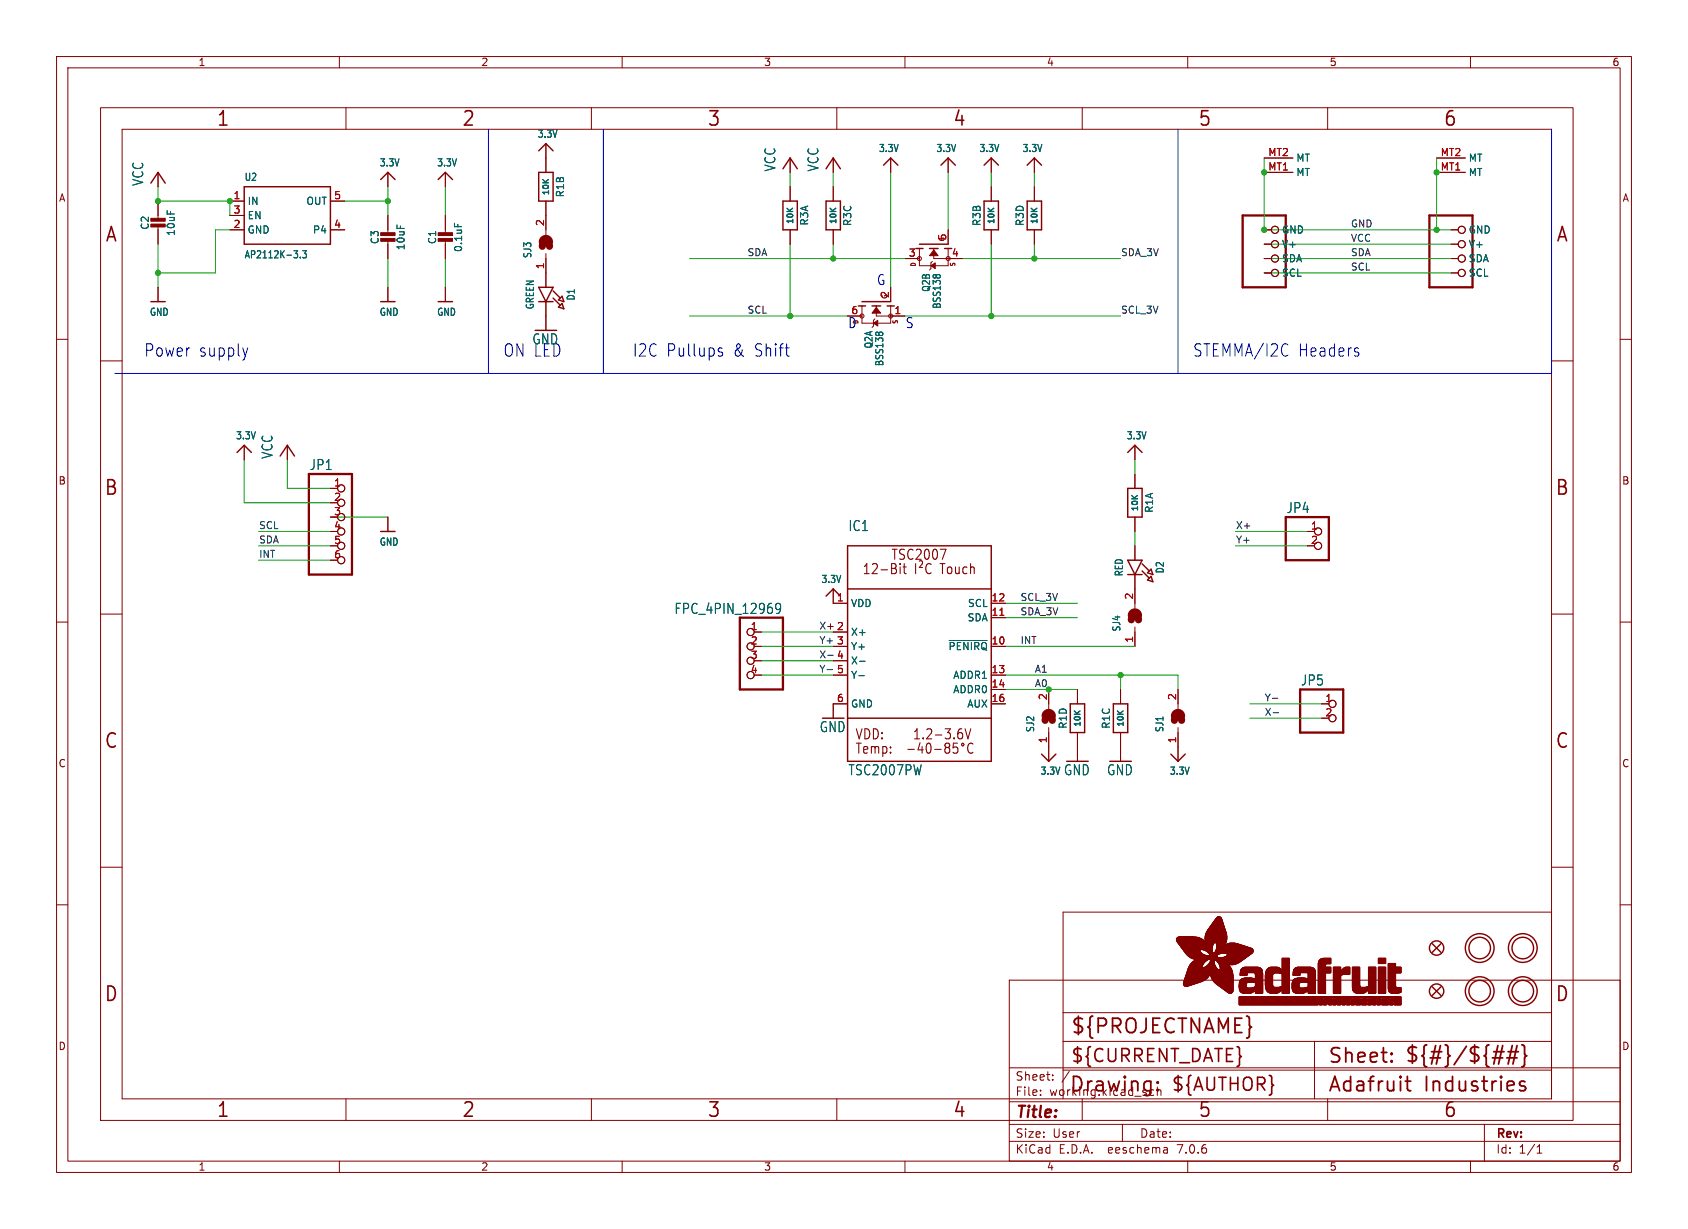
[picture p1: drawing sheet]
<svg xmlns="http://www.w3.org/2000/svg" width="298mm" height="217mm" viewBox="0 0 298 217" stroke-linecap="round" stroke-linejoin="round" font-family="sans-serif">
<defs><g id="words">
<g font-size="3.5" fill="#840000">
<text x="38.2" y="22.7">1</text>
<text x="81.6" y="22.7">2</text>
<text x="125" y="22.7">3</text>
<text x="168.4" y="22.7">4</text>
<text x="211.8" y="22.7">5</text>
<text x="255.1" y="22.7">6</text>
<text x="18.5" y="43.1">A</text>
<text x="275" y="43.1">A</text>
<text x="18.3" y="87.9">B</text>
<text x="274.9" y="87.9">B</text>
<text x="18.3" y="132.7">C</text>
<text x="274.9" y="132.7">C</text>
<text x="18.3" y="177.4">D</text>
<text x="274.9" y="177.4">D</text>
<text x="189.2" y="183.2">${PROJECTNAME}</text>
<text x="234.7" y="188.4">Sheet:</text>
<text x="248.3" y="188.3">${#}/${##}</text>
<text x="38.2" y="197.9">1</text>
<text x="81.6" y="197.9">2</text>
<text x="125" y="197.9">3</text>
<text x="168.4" y="197.9">4</text>
<text x="189" y="193.5">Drawing:</text>
<text x="211.8" y="197.9">5</text>
<text x="234.7" y="193.5">Adafruit</text>
<text x="251.8" y="193.5">Industries</text>
<text x="255.1" y="197.9">6</text>
</g>
<g font-size="3.2" fill="#840000">
<text x="189.2" y="188.2">${CURRENT_DATE}</text>
<text x="207" y="193.3">${AUTHOR}</text>
</g>
<g font-size="3" fill="#0000c2">
<text x="25.4" y="63.3">Power</text>
<text x="35.1" y="63.3">supply</text>
<text x="88.9" y="63.3">ON LED</text>
<text x="111.8" y="63.3">I2C Pullups</text>
<text x="129.6" y="63.3">&amp; Shift</text>
<text x="210.8" y="63.3">STEMMA/I2C</text>
<text x="229.5" y="63.3">Headers</text>
</g>
<text font-size="2.8" fill="#840000" x="179.4" y="198.2">Title:</text>
<g font-size="2.5" fill="#006464">
<text x="25.5" y="33" transform="rotate(-90 25.5 33)">VCC</text>
<text x="137.3" y="30.4" transform="rotate(-90 137.3 30.4)">VCC</text>
<text x="144.9" y="30.4" transform="rotate(-90 144.9 30.4)">VCC</text>
<text x="94" y="61.1">GND</text>
<text x="48.4" y="81.2" transform="rotate(-90 48.4 81.2)">VCC</text>
<text x="54.7" y="83.3">JP1</text>
<text x="149.9" y="94.1">IC1</text>
<text x="227.4" y="90.9">JP4</text>
<text x="119.1" y="108.8">FPC_4PIN_12969</text>
<text x="229.9" y="121.4">JP5</text>
<text x="144.8" y="129.7">GND</text>
<text x="149.9" y="137.3">TSC2007PW</text>
<text x="188" y="137.3">GND</text>
<text x="195.6" y="137.3">GND</text>
</g>
<g font-size="2.5" fill="#0000c2">
<text x="154.9" y="50.6">G</text>
<text x="149.9" y="58.2">D</text>
<text x="160" y="58.2">S</text>
</g>
<g font-size="2.5" fill="#840000">
<text x="152.4" y="101.8">12-Bit</text>
<text x="157.5" y="99.3">TSC2007</text>
<text x="166.5" y="101.8">Touch</text>
<text x="151.1" y="131">VDD:</text>
<text x="161.3" y="131">1.2-3.6V</text>
<text x="151.1" y="133.5">Temp:</text>
</g>
<g font-size="2.1" fill="#840000">
<text x="179.4" y="191.3">Sheet:</text>
<text x="179.4" y="194">File:</text>
<text x="185.5" y="194">working.kicad_sch</text>
<text x="179.4" y="201.4">Size:</text>
<text x="186.1" y="201.4">User</text>
<text x="201.4" y="201.4">Date:</text>
<text x="264.4" y="201.6">Rev:</text>
<text x="179.4" y="204.2">KiCad</text>
<text x="187.2" y="204.2">E.D.A.</text>
<text x="196.1" y="204.2">eeschema</text>
<text x="208.4" y="204.2">7.0.6</text>
<text x="264.4" y="204.2">Id:</text>
<text x="268.5" y="204.2">1/1</text>
</g>
<g font-size="1.8" fill="#840000">
<text x="35" y="11.9">1</text>
<text x="85" y="11.9">2</text>
<text x="135" y="11.9">3</text>
<text x="185" y="11.9">4</text>
<text x="235" y="11.9">5</text>
<text x="285" y="11.9">6</text>
<text x="10.3" y="35.9">A</text>
<text x="286.8" y="35.9">A</text>
<text x="10.3" y="85.9">B</text>
<text x="286.7" y="85.9">B</text>
<text x="10.3" y="135.9">C</text>
<text x="286.7" y="135.9">C</text>
<text x="10.3" y="185.9">D</text>
<text x="286.7" y="185.9">D</text>
<text x="35" y="207.2">1</text>
<text x="85" y="207.2">2</text>
<text x="135" y="207.2">3</text>
<text x="185" y="207.2">4</text>
<text x="235" y="207.2">5</text>
<text x="285" y="207.2">6</text>
</g>
<g font-size="1.8" fill="#006464">
<text x="67" y="29.6">3.3V</text>
<text x="77.2" y="29.6">3.3V</text>
<text x="95" y="24.6">3.3V</text>
<text x="155.3" y="27.1">3.3V</text>
<text x="165.5" y="27.1">3.3V</text>
<text x="173.1" y="27.1">3.3V</text>
<text x="180.7" y="27.1">3.3V</text>
<text x="229.1" y="28.8">MT</text>
<text x="259.6" y="28.8">MT</text>
<text x="43.2" y="32.2">U2</text>
<text x="99.9" y="35" transform="rotate(-90 99.9 35)">R1B</text>
<text x="229.1" y="31.3">MT</text>
<text x="259.6" y="31.3">MT</text>
<text x="26.5" y="40.7" transform="rotate(-90 26.5 40.7)">C2</text>
<text x="31.1" y="41.8" transform="rotate(-90 31.1 41.8)">10uF</text>
<text x="43.7" y="36.4">IN</text>
<text x="43.7" y="41.5">GND</text>
<text x="43.7" y="39">EN</text>
<text x="54.1" y="36.4">OUT</text>
<text x="55.2" y="41.5">P4</text>
<text x="143.1" y="40" transform="rotate(-90 143.1 40)">R3A</text>
<text x="150.7" y="40.1" transform="rotate(-90 150.7 40.1)">R3C</text>
<text x="173.6" y="40.1" transform="rotate(-90 173.6 40.1)">R3B</text>
<text x="181.2" y="40.1" transform="rotate(-90 181.2 40.1)">R3D</text>
<text x="226.6" y="41.5">GND</text>
<text x="259.6" y="41.5">GND</text>
<text x="43.2" y="45.9">AP2112K-3.3</text>
<text x="67.2" y="43.3" transform="rotate(-90 67.2 43.3)">C3</text>
<text x="71.7" y="44.4" transform="rotate(-90 71.7 44.4)">10uF</text>
<text x="77.3" y="43.3" transform="rotate(-90 77.3 43.3)">C1</text>
<text x="81.9" y="44.7" transform="rotate(-90 81.9 44.7)">0.1uF</text>
<text x="94.1" y="45.7" transform="rotate(-90 94.1 45.7)">SJ3</text>
<text x="226.6" y="44">V+</text>
<text x="226.6" y="46.6">SDA</text>
<text x="259.6" y="44">V+</text>
<text x="259.6" y="46.6">SDA</text>
<text x="101.8" y="53.2" transform="rotate(-90 101.8 53.2)">D1</text>
<text x="164.6" y="51.7" transform="rotate(-90 164.6 51.7)">Q2B</text>
<text x="226.6" y="49.1">SCL</text>
<text x="259.6" y="49.1">SCL</text>
<text x="26.4" y="56">GND</text>
<text x="67" y="56">GND</text>
<text x="77.2" y="56">GND</text>
<text x="94.6" y="54.8" transform="rotate(-90 94.6 54.8)">GREEN</text>
<text x="166.5" y="54.7" transform="rotate(-90 166.5 54.7)">BSS138</text>
<text x="154.5" y="61.7" transform="rotate(-90 154.5 61.7)">Q2A</text>
<text x="156.4" y="64.9" transform="rotate(-90 156.4 64.9)">BSS138</text>
<text x="41.6" y="77.9">3.3V</text>
<text x="199.1" y="77.9">3.3V</text>
<text x="204.1" y="90.8" transform="rotate(-90 204.1 90.8)">R1A</text>
<text x="67" y="96.7">GND</text>
<text x="206" y="101.5" transform="rotate(-90 206 101.5)">D2</text>
<text x="145.1" y="103.3">3.3V</text>
<text x="150.4" y="107.5">VDD</text>
<text x="171" y="107.5">SCL</text>
<text x="198.7" y="102" transform="rotate(-90 198.7 102)">RED</text>
<text x="150.4" y="112.6">X+</text>
<text x="171" y="110.1">SDA</text>
<text x="198.3" y="111.8" transform="rotate(-90 198.3 111.8)">SJ4</text>
<text x="150.4" y="115.2">Y+</text>
<text x="150.4" y="117.7">X-</text>
<text x="167.6" y="115.2">~{PENIRQ}</text>
<text x="150.4" y="120.2">Y-</text>
<text x="150.4" y="125.3">GND</text>
<text x="168.4" y="120.2">ADDR1</text>
<text x="168.4" y="122.8">ADDR0</text>
<text x="170.9" y="125.3">AUX</text>
<text x="183" y="129.6" transform="rotate(-90 183 129.6)">SJ2</text>
<text x="188.8" y="129" transform="rotate(-90 188.8 129)">R1D</text>
<text x="196.4" y="129" transform="rotate(-90 196.4 129)">R1C</text>
<text x="205.9" y="129.6" transform="rotate(-90 205.9 129.6)">SJ1</text>
<text x="183.9" y="137.2">3.3V</text>
<text x="206.7" y="137.2">3.3V</text>
</g>
<g font-size="1.8" fill="#a90000">
<text x="224.1" y="27.7">MT2</text>
<text x="254.6" y="27.7">MT2</text>
<text x="41.2" y="35.3">1</text>
<text x="59" y="35.3">5</text>
<text x="224.1" y="30.2">MT1</text>
<text x="254.6" y="30.2">MT1</text>
<text x="41.2" y="40.4">2</text>
<text x="41.2" y="37.8">3</text>
<text x="59" y="40.4">4</text>
<text x="96.3" y="40.1" transform="rotate(-90 96.3 40.1)">2</text>
<text x="96.3" y="47.7" transform="rotate(-90 96.3 47.7)">1</text>
<text x="160.6" y="45.5">3</text>
<text x="167.4" y="42.6" transform="rotate(-90 167.4 42.6)">5</text>
<text x="168.2" y="45.5">4</text>
<text x="157.2" y="52.8" transform="rotate(-90 157.2 52.8)">2</text>
<text x="150.4" y="55.6">6</text>
<text x="158" y="55.6">1</text>
<text x="59" y="86.1">1</text>
<text x="59" y="88.6">2</text>
<text x="59" y="91.2">3</text>
<text x="59" y="93.7">4</text>
<text x="231.7" y="93.7">1</text>
<text x="59" y="96.3">5</text>
<text x="59" y="98.8">6</text>
<text x="231.7" y="96.3">2</text>
<text x="147.9" y="106.4">1</text>
<text x="175.2" y="106.4">12</text>
<text x="200.4" y="106.1" transform="rotate(-90 200.4 106.1)">2</text>
<text x="132.6" y="111.5">1</text>
<text x="147.9" y="111.5">2</text>
<text x="175.2" y="109">11</text>
<text x="200.4" y="113.7" transform="rotate(-90 200.4 113.7)">1</text>
<text x="132.6" y="114">2</text>
<text x="132.6" y="116.6">3</text>
<text x="132.6" y="119.1">4</text>
<text x="147.9" y="116.6">4</text>
<text x="147.9" y="119.1">5</text>
<text x="147.9" y="114">3</text>
<text x="175.2" y="114">10</text>
<text x="175.2" y="119.1">13</text>
<text x="147.9" y="124.2">6</text>
<text x="175.2" y="121.7">14</text>
<text x="175.2" y="124.2">16</text>
<text x="185.2" y="123.9" transform="rotate(-90 185.2 123.9)">2</text>
<text x="208" y="123.9" transform="rotate(-90 208 123.9)">2</text>
<text x="234.2" y="124.2">1</text>
<text x="185.2" y="131.5" transform="rotate(-90 185.2 131.5)">1</text>
<text x="208" y="131.5" transform="rotate(-90 208 131.5)">1</text>
<text x="234.2" y="126.7">2</text>
</g>
<g font-size="1.7" fill="#0f0f0f">
<text x="238.8" y="40.3">GND</text>
<text x="132.1" y="45.4">SDA</text>
<text x="198.1" y="45.4">SDA_3V</text>
<text x="238.8" y="47.9">SCL</text>
<text x="238.8" y="42.8">VCC</text>
<text x="238.8" y="45.4">SDA</text>
<text x="132.1" y="55.5">SCL</text>
<text x="198.1" y="55.5">SCL_3V</text>
<text x="45.7" y="93.6">SCL</text>
<text x="218.4" y="93.6">X+</text>
<text x="45.7" y="96.2">SDA</text>
<text x="45.7" y="98.7">INT</text>
<text x="218.4" y="96.2">Y+</text>
<text x="180.3" y="106.3">SCL_3V</text>
<text x="144.8" y="111.4">X+ 2</text>
<text x="144.8" y="114">Y+ 3</text>
<text x="180.3" y="114">INT</text>
<text x="180.3" y="108.9">SDA_3V</text>
<text x="144.8" y="119">Y-</text>
<text x="144.8" y="116.5">X-</text>
<text x="182.9" y="119">A1</text>
<text x="182.9" y="121.6">A0</text>
<text x="223.5" y="124.1">Y-</text>
<text x="223.5" y="126.7">X-</text>
</g>
<g font-size="1.4" fill="#006464">
<text x="97.3" y="34.7" transform="rotate(-90 97.3 34.7)">10K</text>
<text x="140.5" y="39.8" transform="rotate(-90 140.5 39.8)">10K</text>
<text x="148.1" y="39.8" transform="rotate(-90 148.1 39.8)">10K</text>
<text x="176.1" y="39.8" transform="rotate(-90 176.1 39.8)">10K</text>
<text x="183.7" y="39.8" transform="rotate(-90 183.7 39.8)">10K</text>
<text x="201.5" y="90.6" transform="rotate(-90 201.5 90.6)">10K</text>
<text x="191.3" y="128.7" transform="rotate(-90 191.3 128.7)">10K</text>
<text x="198.9" y="128.7" transform="rotate(-90 198.9 128.7)">10K</text>
</g>
<g font-size="1.1" fill="#840000">
<text x="162.1" y="47.3" transform="rotate(-90 162.1 47.3)">D</text>
<text x="169.1" y="47.2" transform="rotate(-90 169.1 47.2)">S</text>
<text x="158.9" y="57.4" transform="rotate(-90 158.9 57.4)">S</text>
</g>
<g font-size="1.1" fill="#a90000">
<text x="167.2" y="42.8" transform="rotate(-90 167.2 42.8)">G</text>
<text x="157" y="53" transform="rotate(-90 157 53)">G</text>
</g>
<text font-size="1.1" fill="#0000c2" x="152" y="57.4" transform="rotate(-90 152 57.4)">D</text>
</g></defs>
<g fill="none" stroke="#840000" stroke-width=".18">
<path d="M10 10h278.5v197.3h-278.5zM12 12h274.5v193.3h-274.5zM17.8 19h260.3v179.1h-260.3zM60 10v2M61.2 19v3.9M104.6 19v3.9M110 10v2M148 19v3.9M160 10v2M191.3 19v3.9M210 10v2M234.7 19v3.9"/>
<path d="M260 10v2M21.6 22.9h252.7v171.4h-252.7zM27.9 30.5v2.5M27.9 35.6v3.3M27.9 39.9v3.3M40.6 35.6h2.6M40.6 38.1h2.6M58.4 35.6h2.6M68.6 30.5v2.5M68.6 38.1v3.3M78.7 30.5v2.5M78.7 38.1v3.3"/>
<path d="M96.5 25.4v5.1M96.5 35.6v5.9M139.7 27.9v2.6M139.7 33v2.6M147.3 27.9v2.6M147.3 33v2.6M157.5 27.9v2.6M167.6 27.9v2.6M175.3 27.9v2.6M175.3 33v2.6M182.9 27.9v2.6M182.9 33v2.6"/>
<path d="M223.5 27.9h5.1M223.5 30.5h5.1M254 27.9h5.1M254 30.5h5.1M10 60h2M27.9 50.8v2.5M40.6 40.6h2.6M58.4 40.6h2.6M68.6 42.4v3.3M68.6 50.8v2.5M78.7 42.4v3.3M78.7 50.8v2.5"/>
<path d="M96.5 44.8v6M96.5 53.3v5.1M139.7 40.6v2.6M147.3 40.6v2.6M149.9 55.9h2.5M152.4 54.1v3h5.1v-3M154.7 56.4l-.3 .2v1.1l-.2 .2M154.9 54.1v1.8h5.1M157.5 50.8v2.5M160 45.7h2.6M162.6 43.9v3.1h5v-1.3M164.8 46.2l-.2 .3v1l-.3 .3"/>
<path d="M165.1 43.9v1.8h5.1M167.6 40.6v2.6M175.3 40.6v2.6M182.9 40.6v2.6M223.5 40.6h1.3M223.5 43.2h1.3M223.5 45.7h1.3M223.5 48.3h1.3M256.5 40.6h1.3M256.5 43.2h1.3M256.5 45.7h1.3M256.5 48.3h1.3"/>
<path d="M286.5 60h2M17.8 63.8h3.8M43.2 78.7v2.6M50.8 78.7v2.6M200.7 78.7v2.6M274.3 63.8h3.8M58.4 86.4h1.3M58.4 91.4h1.3M58.4 96.5h1.3M58.4 99.1h1.3M68.6 91.4v2.6M200.7 83.8v2.6"/>
<path d="M200.7 91.4v2.6M200.7 96.5v2.6M231.1 94h1.3M10 110h2M17.8 108.6h3.8M133.3 111.8h1.3M133.3 114.3h1.3M133.3 116.8h1.3M133.3 119.4h1.3M147.3 104.1v2.6h2.6M147.3 111.8h2.6M147.3 114.3h2.6"/>
<path d="M147.3 116.8h2.6M147.3 119.4h2.6M175.3 114.3h2.5M175.3 119.4h2.5M175.3 106.7h2.5M175.3 109.2h2.5M200.7 101.6v6M200.7 110.9v3.4M274.3 108.6h3.8M286.5 110h2M149.9 124.5h-2.6v2.5M175.3 124.5h2.5"/>
<path d="M175.3 121.9h2.5M185.4 121.9v3.4M185.4 128.7v5.9M190.5 121.9v2.6M190.5 129.5v5.1M198.1 121.9v2.6M198.1 129.5v5.1M208.3 121.9v3.4M208.3 128.7v5.9M233.7 124.5h1.2M10 160h2M17.8 153.4h3.8"/>
<path d="M274.3 153.4h3.8M286.5 160h2M178.4 173.3h108.1v32h-108.1zM188 179.1h86.3M274.3 161.3h-86.3v33M61.2 194.3v3.8M104.6 194.3v3.8M148 194.3v3.8M178.4 198.8h108.1M178.4 194.8h108.1M178.4 188.8h108.1M184 193.6v.1"/>
<path d="M184 192.8v.1M186.1 190.9v.1M186.1 190.1v.1M188 184.1h86.3M188 189.2h86.3M189.1 189.4l-1.3 2M191.3 194.3v3.8M198.4 198.8v3M203.8 192.7l.2 .1M204 193.6l-.2 .1M204.6 192.2v1.5M204.6 192.9l.2-.2 .4 .1 .1 .9"/>
<path d="M232.4 184.1v10.2M234.7 194.3v3.8M262.5 198.8v6.5M60 205.3v2M110 205.3v2M160 205.3v2M178.4 201.8h108.1M206.3 203l.1 .9M206.4 203.8l-.1 .1M206.4 203.3h-.1M210 205.3v2M260 205.3v2"/>
<path d="M271.8 203.9h.8M271.8 202.8l.4-.4v1.5"/>
<circle cx="152.4" cy="55.9" r=".36"/>
<circle cx="157.5" cy="55.9" r=".36"/>
<circle cx="162.6" cy="45.7" r=".36"/>
<circle cx="167.6" cy="45.7" r=".36"/>
<circle cx="225.4" cy="48.3" r=".63"/>
<circle cx="225.4" cy="43.2" r=".63"/>
<circle cx="225.4" cy="45.7" r=".63"/>
<circle cx="225.4" cy="40.6" r=".63"/>
<circle cx="258.4" cy="40.6" r=".63"/>
<circle cx="258.4" cy="45.7" r=".63"/>
<circle cx="258.4" cy="43.2" r=".63"/>
<circle cx="258.4" cy="48.3" r=".63"/>
<circle cx="60.3" cy="96.5" r=".63"/>
<circle cx="60.3" cy="86.4" r=".63"/>
<circle cx="60.3" cy="88.9" r=".63"/>
<circle cx="60.3" cy="91.4" r=".63"/>
<circle cx="60.3" cy="99.1" r=".63"/>
<circle cx="60.3" cy="94" r=".63"/>
<circle cx="233" cy="94" r=".63"/>
<circle cx="233" cy="96.5" r=".63"/>
<circle cx="132.7" cy="111.8" r=".63"/>
<circle cx="132.7" cy="114.3" r=".63"/>
<circle cx="132.7" cy="116.8" r=".63"/>
<circle cx="132.7" cy="119.4" r=".63"/>
<circle cx="235.6" cy="124.5" r=".63"/>
<circle cx="235.6" cy="127" r=".63"/>
</g>
<g fill="none" stroke="#840000" stroke-width=".25">
<path d="M26.7 32.4l1.2-1.9 1.3 1.9M43.2 33h15.2v10.2h-15.2zM67.3 31.7l1.3-1.2 1.2 1.2M77.5 31.7l1.2-1.2 1.3 1.2M95.2 30.5h2.6v5.1h-2.6zM95.2 26.7l1.3-1.3 1.3 1.3M138.4 35.6h2.6v5h-2.6zM138.4 29.8l1.3-1.9 1.3 1.9M146 29.8l1.3-1.9 1.3 1.9M146 35.6h2.6v5h-2.6zM156.2 29.2l1.3-1.3 1.2 1.3M166.4 29.2l1.2-1.3 1.3 1.3"/>
<path d="M174 35.6h2.5v5h-2.5zM174 29.2l1.3-1.3 1.2 1.3M181.6 35.6h2.5v5h-2.5zM181.6 29.2l1.3-1.3 1.2 1.3M26.7 53.3h2.5M67.3 53.3h2.5M77.5 53.3h2.5M95.2 53.3h2.6M95.2 50.8h2.6l-1.3 2.5zM97.8 51.4l1.3 1.3M97.8 52.7l1.3 1.3M98.7 53l.7-.6 .3 .9z"/>
<path d="M98.7 54.3l.7-.6 .3 .9zM151.8 54.1h1.2M152.4 53.3h5.1M154.2 54.1h1.5M156.8 54.1h1.3M161.9 43.9h1.3M162.6 43.2h5M164.3 43.9h1.6M167 43.9h.6M41.9 80l1.3-1.3 1.2 1.3M49.5 80.6l1.3-1.9 1.3 1.9M67.3 94h2.5"/>
<path d="M149.9 96.5h25.4v38.1h-25.4zM199.4 86.4h2.5v5h-2.5zM199.4 99.1h2.5l-1.2 2.5zM199.4 80l1.3-1.3 1.2 1.3M201.9 99.7l1.3 1.3M146 105.4l1.3-1.3 1.3 1.3M149.9 104.1h25.4M199.4 101.6h2.5M201.9 101l1.3 1.2M202.9 101.3l.6-.7 .3 1zM202.9 102.6l.6-.7 .3 1zM149.9 127h25.4"/>
<path d="M184.1 133.3l1.3 1.3 1.3-1.3M189.2 124.5h2.6v5h-2.6zM196.8 124.5h2.6v5h-2.6zM207 133.3l1.3 1.3 1.2-1.3M253.2 166.9l1.6 1.5M253.2 174.5l1.6 1.5M254.8 166.9l-1.6 1.5M254.8 174.5l-1.6 1.5"/>
<circle cx="254" cy="167.6" r="1.27"/>
<circle cx="254" cy="175.3" r="1.27"/>
<circle cx="261.6" cy="175.3" r="2.54"/>
<circle cx="261.6" cy="167.6" r="2.54"/>
<circle cx="261.6" cy="175.3" r="1.9"/>
<circle cx="261.6" cy="167.6" r="1.9"/>
<circle cx="269.2" cy="175.3" r="2.54"/>
<circle cx="269.2" cy="167.6" r="2.54"/>
<circle cx="269.2" cy="175.3" r="1.9"/>
<circle cx="269.2" cy="167.6" r="1.9"/>
</g>
<path d="M95.9 43.6a.64 .64 0 0 1 .6-.7 .64 .64 0 0 1 .7 .7M95.9 42.8a.64 .64 0 0 1 .6-.6 .64 .64 0 0 1 .7 .6M200 109.6a.64 .64 0 0 1 .7-.6 .64 .64 0 0 1 .6 .6M200 108.8a.64 .64 0 0 1 .7-.6 .64 .64 0 0 1 .6 .6M184.8 127.4a.64 .64 0 0 1 .6-.7 .64 .64 0 0 1 .7 .7M184.8 126.6a.64 .64 0 0 1 .6-.6 .64 .64 0 0 1 .7 .6M207.6 127.4a.64 .64 0 0 1 .7-.7 .64 .64 0 0 1 .6 .7M207.6 126.6a.64 .64 0 0 1 .7-.6 .64 .64 0 0 1 .6 .6" fill="none" stroke="#840000" stroke-width="1.3"/>
<g fill="#840000" stroke="#840000" stroke-width=".18">
<path d="M154.9 54.4l.8 1h-1.5z"/>
<path d="M154.4 57.1l.8-.5v1.1z"/>
<path d="M26.7 39.6h2.5v.5h-2.5z"/>
<path d="M26.7 38.6h2.5v.5h-2.5z"/>
<path d="M208 166.3h4.8z"/>
<path d="M208 166.2l4.8 .1z"/>
<path d="M208 166.2h4.8z"/>
<path d="M208 166.2h4.7z"/>
<path d="M208 166.1l4.7 .1z"/>
<path d="M208 166.1h4.6z"/>
<path d="M208 166l4.5 .1z"/>
<path d="M208 166h4.5z"/>
<path d="M208 166.4h4.9z"/>
<path d="M208 166.3l4.9 .1z"/>
<path d="M208 166h4.4z"/>
<path d="M208 165.9l4.4 .1z"/>
<path d="M208.1 166.4l4.9 .1z"/>
<path d="M208.1 165.9h4.2z"/>
<path d="M208.1 166.5h4.9z"/>
<path d="M208.1 165.9h4.1z"/>
<path d="M208.1 165.8l4 .1z"/>
<path d="M208.1 166.6h5z"/>
<path d="M208.1 166.5l4.9 .1z"/>
<path d="M208.1 165.8h3.9z"/>
<path d="M208.2 166.6h4.9z"/>
<path d="M208.2 165.8h3.6z"/>
<path d="M208.2 166.6l4.9 .1z"/>
<path d="M208.2 165.7l3.5 .1z"/>
<path d="M208.2 166.7h5z"/>
<path d="M208.2 166.7h4.9z"/>
<path d="M208.3 166.7l4.9 .1z"/>
<path d="M208.3 165.7h3.3z"/>
<path d="M208.3 166.8h6.3z"/>
<path d="M208.3 166.8h4.9z"/>
<path d="M208.3 166.8l6.3 .1z"/>
<path d="M208.4 166.9h6.2z"/>
<path d="M208.4 167h6.1z"/>
<path d="M208.4 166.9l6.1 .1z"/>
<path d="M208.4 165.7h2.8z"/>
<path d="M208.5 167h6z"/>
<path d="M208.5 167l6 .1z"/>
<path d="M208.6 167.1h5.9z"/>
<path d="M208.6 167.1l5.8 .1z"/>
<path d="M208.6 167.2h5.8z"/>
<path d="M208.7 167.2l5.7 .1z"/>
<path d="M208.7 167.3h5.7z"/>
<path d="M208.7 167.3l5.7 .1z"/>
<path d="M208.8 167.4h5.6z"/>
<path d="M208.8 167.5h5.5z"/>
<path d="M208.8 167.4l5.5 .1z"/>
<path d="M208.9 167.5l5.4 .1z"/>
<path d="M208.9 167.6h5.4z"/>
<path d="M208.9 167.6l5.4 .1z"/>
<path d="M209 167.7h5.3z"/>
<path d="M209 167.7l5.3 .1z"/>
<path d="M209 167.8h5.3z"/>
<path d="M209.1 167.8h5.2z"/>
<path d="M209.1 167.8l5.2 .1z"/>
<path d="M209.1 167.9h5.2z"/>
<path d="M209.2 167.9l3.1 .1z"/>
<path d="M209.2 168h3z"/>
<path d="M209.2 174.1h1.8z"/>
<path d="M209.2 174l1.8 .1z"/>
<path d="M209.2 174h2z"/>
<path d="M209.2 174h2.1z"/>
<path d="M209.2 173.9l2.1 .1z"/>
<path d="M209.2 173.9h2.3z"/>
<path d="M209.2 173.9h2.4z"/>
<path d="M209.2 173.8l2.4 .1z"/>
<path d="M209.2 173.8h2.6z"/>
<path d="M209.2 168l3 .1z"/>
<path d="M209.3 174.1l1.4 .1z"/>
<path d="M209.3 174.1h1.5z"/>
<path d="M209.3 173.8h2.6z"/>
<path d="M209.3 173.7l2.6 .1z"/>
<path d="M209.3 173.7h2.8z"/>
<path d="M209.3 168.1h2.9z"/>
<path d="M209.3 174.2h1.2z"/>
<path d="M209.3 174.2h1.3z"/>
<path d="M209.3 173.7h2.9z"/>
<path d="M209.3 173.6l3 .1z"/>
<path d="M209.3 173.6h3.1z"/>
<path d="M209.3 173.6h3.2z"/>
<path d="M209.3 168.1l2.9 .1z"/>
<path d="M209.3 174.2l1.1 .1z"/>
<path d="M209.3 173.5l3.3 .1z"/>
<path d="M209.3 173.5h3.3z"/>
<path d="M209.3 173.4l3.4 .1z"/>
<path d="M209.3 173.4h3.5z"/>
<path d="M209.3 168.2h2.9z"/>
<path d="M209.4 174.3h.9z"/>
<path d="M209.4 173.4h3.4z"/>
<path d="M209.4 174.3h.8z"/>
<path d="M209.4 173.3l3.5 .1z"/>
<path d="M209.4 173.3h3.5z"/>
<path d="M209.4 173.3h3.6z"/>
<path d="M209.4 173.2l3.7 .1z"/>
<path d="M209.4 168.3h2.8z"/>
<path d="M209.4 168.2l2.8 .1z"/>
<path d="M209.4 174.3l.7 .1z"/>
<path d="M209.4 173.2h3.7z"/>
<path d="M209.4 173.2h3.8z"/>
<path d="M209.4 173.1l3.8 .1z"/>
<path d="M209.4 173.1h3.9z"/>
<path d="M209.5 173.1h3.8z"/>
<path d="M209.5 173l3.8 .1z"/>
<path d="M209.5 168.3l2.8 .1z"/>
<path d="M209.5 174.4h.5z"/>
<path d="M209.5 173h3.9z"/>
<path d="M209.5 172.9l4 .1z"/>
<path d="M209.5 168.4h2.8z"/>
<path d="M209.5 172.9h4z"/>
<path d="M209.5 172.8l4.1 .1z"/>
<path d="M209.5 172.8h4.1z"/>
<path d="M209.5 168.4l2.9 .1z"/>
<path d="M209.6 172.8h4z"/>
<path d="M209.6 172.7l4 .1z"/>
<path d="M209.6 168.5h2.8z"/>
<path d="M209.6 174.4h.3z"/>
<path d="M209.6 172.7h4.1z"/>
<path d="M209.6 172.6l4.1 .1z"/>
<path d="M209.6 168.5l2.9 .1z"/>
<path d="M209.6 172.6h4.1z"/>
<path d="M209.6 172.6h4.2z"/>
<path d="M209.6 172.5l4.2 .1z"/>
<path d="M209.6 172.5h4.2z"/>
<path d="M209.6 168.6h3z"/>
<path d="M209.6 168.6h2.9z"/>
<path d="M209.7 172.5h4.1z"/>
<path d="M209.7 172.4l4.1 .1z"/>
<path d="M209.7 172.4h4.2z"/>
<path d="M209.7 172.3l4.2 .1z"/>
<path d="M209.7 168.6l2.9 .1z"/>
<path d="M209.8 172.3h4.1z"/>
<path d="M209.8 172.2l4.1 .1z"/>
<path d="M209.8 172.2h4.1z"/>
<path d="M209.8 168.7l2.9 .1z"/>
<path d="M209.8 168.7h2.9z"/>
<path d="M209.8 172.1l4.2 .1z"/>
<path d="M209.8 172.1h4.2z"/>
<path d="M209.8 168.8h3z"/>
<path d="M209.8 172l4.2 .1z"/>
<path d="M209.8 172h4.2z"/>
<path d="M209.8 168.8h3.1z"/>
<path d="M209.9 171.9l4.1 .1z"/>
<path d="M209.9 171.9h4.1z"/>
<path d="M209.9 168.8l3 .1z"/>
<path d="M209.9 171.8l4.1 .1z"/>
<path d="M209.9 171.8h4.1z"/>
<path d="M209.9 168.9h3.1z"/>
<path d="M209.9 171.8h8z"/>
<path d="M209.9 171.7l8 .1z"/>
<path d="M209.9 171.7h7.9z"/>
<path d="M209.9 168.9h3.2z"/>
<path d="M210 171.6l7.8 .1z"/>
<path d="M210 171.6h7.8z"/>
<path d="M210 168.9l3.2 .1z"/>
<path d="M210 171.5l7.8 .1z"/>
<path d="M210 171.5h5.5z"/>
<path d="M210 169h3.3z"/>
<path d="M210 171.5h5.4z"/>
<path d="M210 171.4l5.4 .1z"/>
<path d="M210 171.4h5.3z"/>
<path d="M210 169h5.2z"/>
<path d="M210.1 171.3l5.1 .1z"/>
<path d="M210.1 171.3h5.1z"/>
<path d="M210.1 169l5.1 .1z"/>
<path d="M210.1 171.2l5 .1z"/>
<path d="M210.1 171.2h5z"/>
<path d="M210.1 171.1l5 .1z"/>
<path d="M210.1 171.1h4.9z"/>
<path d="M210.1 169.1h5z"/>
<path d="M210.2 171l2.5 .1z"/>
<path d="M210.2 171h2.5z"/>
<path d="M210.2 169.1h5z"/>
<path d="M210.2 171h2.4z"/>
<path d="M210.2 169.1l5 .1z"/>
<path d="M210.2 170.9l2.4 .1z"/>
<path d="M210.2 170.9h2.4z"/>
<path d="M210.2 169.2h5z"/>
<path d="M210.3 170.8l2.3 .1z"/>
<path d="M210.3 170.8h2.3z"/>
<path d="M210.3 169.2h4.9z"/>
<path d="M210.3 170.7l2.3 .1z"/>
<path d="M210.3 170.7h2.3z"/>
<path d="M210.3 169.2l5 .1z"/>
<path d="M210.4 170.7h2.2z"/>
<path d="M210.4 170.6l2.3 .1z"/>
<path d="M210.4 170.6h2.3z"/>
<path d="M210.4 169.3h5z"/>
<path d="M210.4 170.5l2.3 .1z"/>
<path d="M210.5 170.5h2.2z"/>
<path d="M210.5 169.3l5.2 .1z"/>
<path d="M210.5 170.4l2.3 .1z"/>
<path d="M210.5 170.4h2.3z"/>
<path d="M210.6 170.4h2.2z"/>
<path d="M210.6 169.4h9.6z"/>
<path d="M210.6 170.3l2.2 .1z"/>
<path d="M210.6 170.3h2.2z"/>
<path d="M210.7 170.3h2.2z"/>
<path d="M210.7 169.4l9.4 .1z"/>
<path d="M210.7 170.2l2.2 .1z"/>
<path d="M210.7 170.2h2.2z"/>
<path d="M210.8 170.2h2.2z"/>
<path d="M210.8 170.1l2.2 .1z"/>
<path d="M210.8 169.5h9.3z"/>
<path d="M210.8 170.1h2.2z"/>
<path d="M210.9 170.1h2.2z"/>
<path d="M211 170l2.1 .1z"/>
<path d="M211 170h2.1z"/>
<path d="M211 169.5l9 .1z"/>
<path d="M211 170h2.2z"/>
<path d="M211.1 169.9l2.2 .1z"/>
<path d="M211.1 169.9h2.2z"/>
<path d="M211.2 169.6h8.7z"/>
<path d="M211.2 169.8l2.1 .1z"/>
<path d="M211.3 169.8h2.1z"/>
<path d="M211.3 169.6h8.6z"/>
<path d="M211.4 169.7l2.1 .1z"/>
<path d="M211.5 169.7h2.1z"/>
<path d="M211.6 169.7h2z"/>
<path d="M211.7 169.6l2 .1z"/>
<path d="M212.7 167.9l1.6 .1z"/>
<path d="M212.8 168h1.5z"/>
<path d="M212.9 168h1.4z"/>
<path d="M212.9 171l2.1 .1z"/>
<path d="M213 171h2z"/>
<path d="M213 168l1.3 .1z"/>
<path d="M213 166h3.9z"/>
<path d="M213 165.9l3.9 .1z"/>
<path d="M213 165.9h3.9z"/>
<path d="M213 165.8l3.9 .1z"/>
<path d="M213.1 171h1.9z"/>
<path d="M213.1 168.1h1.2z"/>
<path d="M213.1 166.3l3.8 .1z"/>
<path d="M213.1 166.3h3.8z"/>
<path d="M213.1 166.2l3.8 .1z"/>
<path d="M213.1 166.2h3.8z"/>
<path d="M213.1 166.1l3.8 .1z"/>
<path d="M213.1 166.1h3.8z"/>
<path d="M213.1 166l3.8 .1z"/>
<path d="M213.1 165.8h3.8z"/>
<path d="M213.1 165.7l3.8 .1z"/>
<path d="M213.1 165.7h3.8z"/>
<path d="M213.1 165.6l3.8 .1z"/>
<path d="M213.1 165.6h3.8z"/>
<path d="M213.1 165.5l3.8 .1z"/>
<path d="M213.1 165.5h3.8z"/>
<path d="M213.1 166.4l3.7 .1z"/>
<path d="M213.1 166.4h3.8z"/>
<path d="M213.1 165.4l3.8 .1z"/>
<path d="M213.1 165.4h3.8z"/>
<path d="M213.1 170.9l1.9 .1z"/>
<path d="M213.1 166.5l3.7 .1z"/>
<path d="M213.1 166.5h3.7z"/>
<path d="M213.1 165.3l3.8 .1z"/>
<path d="M213.1 165.3h3.8z"/>
<path d="M213.2 170.9h1.7z"/>
<path d="M213.2 166.7h1.6z"/>
<path d="M213.2 166.6l3.6 .1z"/>
<path d="M213.2 166.6h3.6z"/>
<path d="M213.2 165.2l3.7 .1z"/>
<path d="M213.2 165.2h3.7z"/>
<path d="M213.2 165.1l3.7 .1z"/>
<path d="M213.2 168.1l1.1 .1z"/>
<path d="M213.2 166.7l1.5 .1z"/>
<path d="M213.2 166.7h1.5z"/>
<path d="M213.2 165.1h3.6z"/>
<path d="M213.2 165l3.6 .1z"/>
<path d="M213.3 170.9h1.6z"/>
<path d="M213.3 166.8h1.3z"/>
<path d="M213.3 165h3.5z"/>
<path d="M213.3 164.9l3.5 .1z"/>
<path d="M213.3 170.8l1.6 .1z"/>
<path d="M213.3 168.2h1z"/>
<path d="M213.3 164.9h3.5z"/>
<path d="M213.3 164.8l3.5 .1z"/>
<path d="M213.4 170.8h1.5z"/>
<path d="M213.4 164.8h3.4z"/>
<path d="M213.4 164.8h3.3z"/>
<path d="M213.4 164.7l3.3 .1z"/>
<path d="M213.4 168.2l1 .1z"/>
<path d="M213.4 164.7h3.3z"/>
<path d="M213.4 164.6l3.3 .1z"/>
<path d="M213.5 170.7l1.4 .1z"/>
<path d="M213.5 170.7h1.3z"/>
<path d="M213.5 168.3h.9z"/>
<path d="M213.5 164.6h3.2z"/>
<path d="M213.5 164.5l3.2 .1z"/>
<path d="M213.5 164.5h3.2z"/>
<path d="M213.5 164.5h3.1z"/>
<path d="M213.6 170.6l1.2 .1z"/>
<path d="M213.6 170.6h1.2z"/>
<path d="M213.6 168.3l.8 .1z"/>
<path d="M213.6 164.4l3 .1z"/>
<path d="M213.6 164.4h3z"/>
<path d="M213.6 168.4h.8z"/>
<path d="M213.6 164.3l3 .1z"/>
<path d="M213.7 170.5l1.1 .1z"/>
<path d="M213.7 170.5h1.1z"/>
<path d="M213.7 168.4l.8 .1z"/>
<path d="M213.7 164.3h2.9z"/>
<path d="M213.7 170.5h1z"/>
<path d="M213.7 168.5h.9z"/>
<path d="M213.7 168.5h.8z"/>
<path d="M213.7 164.2l2.9 .1z"/>
<path d="M213.7 164.2h2.8z"/>
<path d="M213.7 170.4l1 .1z"/>
<path d="M213.8 170.4h.9z"/>
<path d="M213.8 169h1.4z"/>
<path d="M213.8 168.6h2.1z"/>
<path d="M213.8 168.5l2.3 .1z"/>
<path d="M213.8 164.2h2.7z"/>
<path d="M213.8 164.1l2.7 .1z"/>
<path d="M213.8 170.3l.9 .1z"/>
<path d="M213.8 168.9l1.4 .1z"/>
<path d="M213.8 168.6l1.9 .1z"/>
<path d="M213.8 168.6h2z"/>
<path d="M213.8 164.1h2.7z"/>
<path d="M213.8 170.3h.9z"/>
<path d="M213.8 168.9h1.4z"/>
<path d="M213.8 168.7h1.7z"/>
<path d="M213.8 164l2.7 .1z"/>
<path d="M213.9 170.3h.8z"/>
<path d="M213.9 170.2l.8 .1z"/>
<path d="M213.9 168.9h1.4z"/>
<path d="M213.9 168.8l1.4 .1z"/>
<path d="M213.9 168.8h1.4z"/>
<path d="M213.9 168.8h1.5z"/>
<path d="M213.9 168.7l1.6 .1z"/>
<path d="M213.9 164h2.6z"/>
<path d="M213.9 170.2h.8z"/>
<path d="M213.9 169.6l6 .1z"/>
<path d="M213.9 163.9l2.6 .1z"/>
<path d="M213.9 170.1l.8 .1z"/>
<path d="M213.9 163.9h2.5z"/>
<path d="M214 170.1h.7z"/>
<path d="M214 170l.7 .1z"/>
<path d="M214 169.7h5.8z"/>
<path d="M214 163.8l2.4 .1z"/>
<path d="M214 163.8h2.4z"/>
<path d="M214 170h.7z"/>
<path d="M214 169.9l.7 .1z"/>
<path d="M214 169.9h.7z"/>
<path d="M214 169.8l.7 .1z"/>
<path d="M214 169.8h.8z"/>
<path d="M214 169.7l5.7 .1z"/>
<path d="M214 172.2l4 .1z"/>
<path d="M214 172.2h4z"/>
<path d="M214 172.2h3.9z"/>
<path d="M214 172.1l3.9 .1z"/>
<path d="M214 172.1h3.9z"/>
<path d="M214 172l3.9 .1z"/>
<path d="M214 172h3.9z"/>
<path d="M214 171.9l3.9 .1z"/>
<path d="M214 163.7l2.4 .1z"/>
<path d="M214.1 172.6h3.9z"/>
<path d="M214.1 172.5l3.9 .1z"/>
<path d="M214.1 172.5h3.9z"/>
<path d="M214.1 172.4l3.9 .1z"/>
<path d="M214.1 172.4h3.9z"/>
<path d="M214.1 172.3l3.9 .1z"/>
<path d="M214.1 172.3h3.9z"/>
<path d="M214.1 171.9h3.8z"/>
<path d="M214.1 171.8l3.8 .1z"/>
<path d="M214.1 171.8h3.8z"/>
<path d="M214.1 163.7h2.3z"/>
<path d="M214.1 172.7h3.9z"/>
<path d="M214.1 172.6l3.9 .1z"/>
<path d="M214.1 163.6l2.3 .1z"/>
<path d="M214.1 163.6h2.3z"/>
<path d="M214.1 172.8h3.9z"/>
<path d="M214.1 172.7l3.9 .1z"/>
<path d="M214.2 172.9h3.8z"/>
<path d="M214.2 172.8l3.8 .1z"/>
<path d="M214.2 172.8h3.8z"/>
<path d="M214.2 163.6h2.1z"/>
<path d="M214.2 163.5l2.1 .1z"/>
<path d="M214.2 173h3.8z"/>
<path d="M214.2 172.9l3.8 .1z"/>
<path d="M214.2 163.5h2.1z"/>
<path d="M214.2 163.4l2.1 .1z"/>
<path d="M214.3 173.1h3.7z"/>
<path d="M214.3 173l3.7 .1z"/>
<path d="M214.3 163.4h2z"/>
<path d="M214.3 173.2h3.7z"/>
<path d="M214.3 173.1l3.7 .1z"/>
<path d="M214.3 163.3l2 .1z"/>
<path d="M214.3 163.3h2z"/>
<path d="M214.4 173.2l3.6 .1z"/>
<path d="M214.4 173.2h3.6z"/>
<path d="M214.4 163.3h1.9z"/>
<path d="M214.4 163.2l1.8 .1z"/>
<path d="M214.4 173.3h3.6z"/>
<path d="M214.4 163.2h1.8z"/>
<path d="M214.5 173.3l3.5 .1z"/>
<path d="M214.5 163.2h1.7z"/>
<path d="M214.5 173.4h3.5z"/>
<path d="M214.5 163.1l1.7 .1z"/>
<path d="M214.5 163.1h1.7z"/>
<path d="M214.5 173.4l3.5 .1z"/>
<path d="M214.5 163l1.7 .1z"/>
<path d="M214.6 173.5h3.4z"/>
<path d="M214.6 173.6h3.4z"/>
<path d="M214.6 173.5l3.4 .1z"/>
<path d="M214.6 163h1.6z"/>
<path d="M214.6 168.5h6.8z"/>
<path d="M214.6 162.9l1.6 .1z"/>
<path d="M214.6 162.9h1.5z"/>
<path d="M214.7 173.7h3.3z"/>
<path d="M214.7 173.6l3.3 .1z"/>
<path d="M214.7 168.5h6.7z"/>
<path d="M214.7 162.9h1.4z"/>
<path d="M214.7 162.8l1.4 .1z"/>
<path d="M214.7 162.8h1.4z"/>
<path d="M214.8 173.7l3.2 .1z"/>
<path d="M214.8 168.4l6.7 .1z"/>
<path d="M214.8 162.7l1.3 .1z"/>
<path d="M214.8 162.7h1.3z"/>
<path d="M214.8 173.8h3.2z"/>
<path d="M214.8 168.4h6.7z"/>
<path d="M214.8 168.3l6.7 .1z"/>
<path d="M214.8 162.6l1.3 .1z"/>
<path d="M214.9 168.3h6.6z"/>
<path d="M214.9 162.6h1.2z"/>
<path d="M214.9 162.6h1.1z"/>
<path d="M214.9 173.9h3.1z"/>
<path d="M214.9 173.8l3.1 .1z"/>
<path d="M214.9 169.8h4.8z"/>
<path d="M214.9 168.2l6.7 .1z"/>
<path d="M214.9 168.2h6.7z"/>
<path d="M214.9 162.5l1.1 .1z"/>
<path d="M214.9 162.5h1.1z"/>
<path d="M214.9 166.7h1.8z"/>
<path d="M215 173.9h3z"/>
<path d="M215 169.8h4.6z"/>
<path d="M215 168.1l6.6 .1z"/>
<path d="M215 168.1h6.6z"/>
<path d="M215 168.1h6.5z"/>
<path d="M215 166.7h1.7z"/>
<path d="M215 162.5h1z"/>
<path d="M215 162.4l1 .1z"/>
<path d="M215 174h3z"/>
<path d="M215 173.9l3 .1z"/>
<path d="M215 168l6.5 .1z"/>
<path d="M215 168h6.5z"/>
<path d="M215 166.8h1.7z"/>
<path d="M215 166.7l1.7 .1z"/>
<path d="M215 162.4h1z"/>
<path d="M215 169.8l4.6 .1z"/>
<path d="M215 167.9l6.5 .1z"/>
<path d="M215 167.9h6.5z"/>
<path d="M215.1 174h2.9z"/>
<path d="M215.1 167.8l6.4 .1z"/>
<path d="M215.1 167.8h6.3z"/>
<path d="M215.1 167.7l6.2 .1z"/>
<path d="M215.1 167.7h6.2z"/>
<path d="M215.1 166.9l1.5 .1z"/>
<path d="M215.1 166.9h1.5z"/>
<path d="M215.1 166.8l1.6 .1z"/>
<path d="M215.1 162.3l.8 .1z"/>
<path d="M215.1 162.3h.8z"/>
<path d="M215.1 174l2.9 .1z"/>
<path d="M215.1 169.9l4.4 .1z"/>
<path d="M215.1 169.9h4.4z"/>
<path d="M215.1 167.7h6.1z"/>
<path d="M215.1 167.6l6 .1z"/>
<path d="M215.1 167.6h5.9z"/>
<path d="M215.1 167.6h5.8z"/>
<path d="M215.1 167.5l5.7 .1z"/>
<path d="M215.1 167.5h5.6z"/>
<path d="M215.1 167.4l5.5 .1z"/>
<path d="M215.1 167.4h5.4z"/>
<path d="M215.1 167.4h5.2z"/>
<path d="M215.1 167.3l5.2 .1z"/>
<path d="M215.1 167.3h5.1z"/>
<path d="M215.1 167.3h1.2z"/>
<path d="M215.1 167.2l4.9 .1z"/>
<path d="M215.1 167.2h1.3z"/>
<path d="M215.1 167.1l1.4 .1z"/>
<path d="M215.1 167.1h1.4z"/>
<path d="M215.1 167l1.4 .1z"/>
<path d="M215.1 167h1.5z"/>
<path d="M215.1 162.2l.8 .1z"/>
<path d="M215.2 174.1h2.8z"/>
<path d="M215.2 170h4.2z"/>
<path d="M215.2 162.2h.7z"/>
<path d="M215.2 170l4.2 .1z"/>
<path d="M215.2 162.2h.6z"/>
<path d="M215.3 174.1l2.7 .1z"/>
<path d="M215.3 170.1h4z"/>
<path d="M215.3 162.1l.4 .1z"/>
<path d="M215.3 174.2h2.7z"/>
<path d="M215.3 170.1l3.9 .1z"/>
<path d="M215.3 170.1h3.9z"/>
<path d="M215.3 162.1h.4z"/>
<path d="M215.3 170.2h3.8z"/>
<path d="M215.4 170.2l3.6 .1z"/>
<path d="M215.4 170.2h3.6z"/>
<path d="M215.4 174.3h2.6z"/>
<path d="M215.4 174.2l2.6 .1z"/>
<path d="M215.4 170.3h3.5z"/>
<path d="M215.5 174.3h2.5z"/>
<path d="M215.5 170.4h3.2z"/>
<path d="M215.5 170.3l3.3 .1z"/>
<path d="M215.5 170.4l1.4 .1z"/>
<path d="M215.5 170.4h1.4z"/>
<path d="M215.5 174.3l2.5 .1z"/>
<path d="M215.5 170.5h1.5z"/>
<path d="M215.6 174.4h2.4z"/>
<path d="M215.6 171.5h2.2z"/>
<path d="M215.6 170.6h1.5z"/>
<path d="M215.6 170.5l1.4 .1z"/>
<path d="M215.6 170.5h1.4z"/>
<path d="M215.6 170.7h1.6z"/>
<path d="M215.6 170.6l1.6 .1z"/>
<path d="M215.6 170.6h1.6z"/>
<path d="M215.7 170.7l1.6 .1z"/>
<path d="M215.7 170.7h1.6z"/>
<path d="M215.7 174.4l2.3 .1z"/>
<path d="M215.7 171.5h2.1z"/>
<path d="M215.7 171.4l2 .1z"/>
<path d="M215.7 170.9h1.7z"/>
<path d="M215.7 170.8l1.7 .1z"/>
<path d="M215.7 170.8h1.7z"/>
<path d="M215.7 170.8h1.6z"/>
<path d="M215.7 174.5h2.3z"/>
<path d="M215.7 171.4h2z"/>
<path d="M215.7 171.3l2 .1z"/>
<path d="M215.7 171l1.8 .1z"/>
<path d="M215.7 171h1.8z"/>
<path d="M215.7 170.9l1.8 .1z"/>
<path d="M215.7 170.9h1.8z"/>
<path d="M215.8 171.3h1.9z"/>
<path d="M215.8 171.2l1.8 .1z"/>
<path d="M215.8 171.2h1.8z"/>
<path d="M215.8 171.1l1.8 .1z"/>
<path d="M215.8 171.1h1.8z"/>
<path d="M215.8 174.5h2.2z"/>
<path d="M215.8 174.5l2.2 .1z"/>
<path d="M215.8 169.3l4.5 .1z"/>
<path d="M215.9 174.6h2.1z"/>
<path d="M216 174.6l2 .1z"/>
<path d="M216 174.7h2z"/>
<path d="M216.1 174.7l1.9 .1z"/>
<path d="M216.1 174.8h1.9z"/>
<path d="M216.2 174.8l1.8 .1z"/>
<path d="M216.2 169.3h4.1z"/>
<path d="M216.2 174.9h1.8z"/>
<path d="M216.3 174.9h1.7z"/>
<path d="M216.3 169.3h4.1z"/>
<path d="M216.3 174.9l1.7 .1z"/>
<path d="M216.4 167.3h3.7z"/>
<path d="M216.4 175h1.6z"/>
<path d="M216.4 169.2l4.1 .1z"/>
<path d="M216.5 175l1.5 .1z"/>
<path d="M216.5 167.2h3.3z"/>
<path d="M216.5 175.1h1.5z"/>
<path d="M216.5 169.2h4z"/>
<path d="M216.5 167.1l3.2 .1z"/>
<path d="M216.6 175.1l1.4 .1z"/>
<path d="M216.6 169.2h3.9z"/>
<path d="M216.6 168.5l4.8 .1z"/>
<path d="M216.6 167.1h2.9z"/>
<path d="M216.6 175.2h1.4z"/>
<path d="M216.7 175.2h1.3z"/>
<path d="M216.7 169.1l3.9 .1z"/>
<path d="M216.7 167l2.6 .1z"/>
<path d="M216.7 169.1h3.9z"/>
<path d="M216.8 175.3h1.2z"/>
<path d="M216.8 175.2l1.2 .1z"/>
<path d="M216.8 168.6h4.5z"/>
<path d="M216.8 167h2.4z"/>
<path d="M216.8 169.1h3.9z"/>
<path d="M216.8 167h2.3z"/>
<path d="M216.9 175.3h1.1z"/>
<path d="M216.9 175.3l1.1 .1z"/>
<path d="M216.9 170.4h1.7z"/>
<path d="M216.9 169l3.8 .1z"/>
<path d="M216.9 169h3.9z"/>
<path d="M216.9 166.9l2.1 .1z"/>
<path d="M216.9 175.4h1z"/>
<path d="M216.9 170.4l1.7 .1z"/>
<path d="M216.9 168.6l4.3 .1z"/>
<path d="M217 168.7h4.2z"/>
<path d="M217 175.4h.9z"/>
<path d="M217 168.9l3.9 .1z"/>
<path d="M217 168.9h3.9z"/>
<path d="M217 168.9h4z"/>
<path d="M217 168.8h4.1z"/>
<path d="M217 168.7l4.1 .1z"/>
<path d="M217 166.9h1.9z"/>
<path d="M217 175.4l.9 .1z"/>
<path d="M217 168.8l4 .1z"/>
<path d="M217 168.8h4z"/>
<path d="M217 166.9h1.8z"/>
<path d="M217.1 170.5h1.4z"/>
<path d="M217.1 175.5h.8z"/>
<path d="M217.1 175.5h.7z"/>
<path d="M217.1 166.8l1.6 .1z"/>
<path d="M217.2 175.5l.6 .1z"/>
<path d="M217.2 170.5h1.1z"/>
<path d="M217.2 175.6h.6z"/>
<path d="M217.2 170.5l1.1 .1z"/>
<path d="M217.3 175.6h.4z"/>
<path d="M217.3 166.8h1.2z"/>
<path d="M217.4 166.8h1z"/>
<path d="M217.4 175.6l.1 .1z"/>
<path d="M217.4 170.6h.6z"/>
<path d="M219.1 177.7h14z"/>
<path d="M219.1 177.6l14 .1z"/>
<path d="M219.1 177.6h14z"/>
<path d="M219.1 177.5l14 .1z"/>
<path d="M219.1 177.5h14z"/>
<path d="M219.1 177.4l14 .1z"/>
<path d="M219.1 177.4h14z"/>
<path d="M219.1 177.3l14 .1z"/>
<path d="M219.1 177.3h14z"/>
<path d="M219.1 177.2l14 .1z"/>
<path d="M219.1 177.2h14z"/>
<path d="M219.1 177.1l14 .1z"/>
<path d="M219.1 177.1h14z"/>
<path d="M219.1 177l14 .1z"/>
<path d="M219.1 177h14z"/>
<path d="M219.1 176.9l14 .1z"/>
<path d="M219.1 176.9h14z"/>
<path d="M219.1 176.8l14 .1z"/>
<path d="M219.1 176.8h14z"/>
<path d="M219.1 176.7l14 .1z"/>
<path d="M219.1 176.7h14z"/>
<path d="M219.1 176.6l14 .1z"/>
<path d="M219.1 176.6h14z"/>
<path d="M219.1 176.5l14 .1z"/>
<path d="M219.1 176.5h14z"/>
<path d="M219.1 176.4l28.6 .1z"/>
<path d="M219.1 176.4h28.6z"/>
<path d="M219.1 176.3l28.6 .1z"/>
<path d="M219.1 176.3h28.6z"/>
<path d="M219.1 174.6h1.3z"/>
<path d="M219.1 174.5l1.3 .1z"/>
<path d="M219.1 174.5h1.2z"/>
<path d="M219.1 174.4l1.2 .1z"/>
<path d="M219.1 174.4h1.2z"/>
<path d="M219.1 174.3l1.2 .1z"/>
<path d="M219.1 174.3h1.2z"/>
<path d="M219.1 174.2l1.2 .1z"/>
<path d="M219.1 174.2h1.2z"/>
<path d="M219.1 174.1l1.2 .1z"/>
<path d="M219.1 174.1h1.2z"/>
<path d="M219.1 174.9l4.2 .1z"/>
<path d="M219.1 174.9h4.2z"/>
<path d="M219.1 174.8l4.2 .1z"/>
<path d="M219.1 174.8h4.2z"/>
<path d="M219.1 174.7l4.2 .1z"/>
<path d="M219.1 174.7h1.5z"/>
<path d="M219.1 174.6l1.4 .1z"/>
<path d="M219.1 174l1.2 .1z"/>
<path d="M219.1 174h1.2z"/>
<path d="M219.1 173.9l1.2 .1z"/>
<path d="M219.1 173.9h1.3z"/>
<path d="M219.1 173.8l1.3 .1z"/>
<path d="M219.1 173.8h1.4z"/>
<path d="M219.1 173.8h1.5z"/>
<path d="M219.1 173.7l1.5 .1z"/>
<path d="M219.1 175.1h4.2z"/>
<path d="M219.1 175l4.2 .1z"/>
<path d="M219.1 175h4.2z"/>
<path d="M219.1 173.7h4.2z"/>
<path d="M219.1 173.6l4.2 .1z"/>
<path d="M219.1 173.6h4.2z"/>
<path d="M219.2 175.1l2.7 .1z"/>
<path d="M219.2 173.6h4.1z"/>
<path d="M219.2 173.5l4.1 .1z"/>
<path d="M219.2 175.2h2.6z"/>
<path d="M219.2 175.2h2.7z"/>
<path d="M219.2 173.5h4.1z"/>
<path d="M219.2 173.4l4.1 .1z"/>
<path d="M219.2 173.4h4.1z"/>
<path d="M219.3 175.3h2.4z"/>
<path d="M219.3 175.3h2.5z"/>
<path d="M219.3 175.2l2.5 .1z"/>
<path d="M219.3 173.4h4z"/>
<path d="M219.3 173.3l4 .1z"/>
<path d="M219.3 172.5h1.2z"/>
<path d="M219.3 172.4l1.2 .1z"/>
<path d="M219.3 172.4h1.2z"/>
<path d="M219.3 172.3l1.2 .1z"/>
<path d="M219.3 172.3h1.2z"/>
<path d="M219.3 172.2l1.2 .1z"/>
<path d="M219.3 172.2h1.2z"/>
<path d="M219.3 172.1l1.3 .1z"/>
<path d="M219.3 173.3h4z"/>
<path d="M219.3 172.1h1.3z"/>
<path d="M219.3 172l1.3 .1z"/>
<path d="M219.3 172h1.3z"/>
<path d="M219.3 172h3.9z"/>
<path d="M219.3 171.9l3.9 .1z"/>
<path d="M219.3 171.9h3.9z"/>
<path d="M219.3 175.4h2.3z"/>
<path d="M219.3 175.3l2.4 .1z"/>
<path d="M219.3 171.8l3.9 .1z"/>
<path d="M219.3 171.8h3.9z"/>
<path d="M219.3 171.7l3.9 .1z"/>
<path d="M219.3 171.7h3.9z"/>
<path d="M219.4 175.4h2.1z"/>
<path d="M219.4 173.2l3.9 .1z"/>
<path d="M219.4 173.2h3.9z"/>
<path d="M219.4 171.6l3.8 .1z"/>
<path d="M219.4 171.6h3.8z"/>
<path d="M219.4 171.5l3.8 .1z"/>
<path d="M219.4 171.5h3.8z"/>
<path d="M219.4 171.5h3.7z"/>
<path d="M219.4 175.5h2z"/>
<path d="M219.4 175.4l2.1 .1z"/>
<path d="M219.4 171.4l3.7 .1z"/>
<path d="M219.4 171.4h3.7z"/>
<path d="M219.5 173.1l3.8 .1z"/>
<path d="M219.5 171.4h3.6z"/>
<path d="M219.5 175.5h1.9z"/>
<path d="M219.5 173.1h3.8z"/>
<path d="M219.5 171.3l3.5 .1z"/>
<path d="M219.5 171.3h3.5z"/>
<path d="M219.6 173.1h3.7z"/>
<path d="M219.6 171.3h3.4z"/>
<path d="M219.6 175.5l1.7 .1z"/>
<path d="M219.6 171.2l3.3 .1z"/>
<path d="M219.6 175.6h1.6z"/>
<path d="M219.6 173l3.7 .1z"/>
<path d="M219.6 171.2h3.3z"/>
<path d="M219.7 171.2h3.2z"/>
<path d="M219.7 171.1l3.1 .1z"/>
<path d="M219.7 173h2.1z"/>
<path d="M219.8 171.1h2.9z"/>
<path d="M219.8 175.6h1.2z"/>
<path d="M219.9 173h1.6z"/>
<path d="M219.9 171l2.7 .1z"/>
<path d="M220 172.9l1.3 .1z"/>
<path d="M220 171h2.5z"/>
<path d="M221.3 174.7h2z"/>
<path d="M221.4 174.6l1.9 .1z"/>
<path d="M221.6 174.6h1.7z"/>
<path d="M221.7 174.6h1.6z"/>
<path d="M221.7 174.5l1.6 .1z"/>
<path d="M221.8 174.5h1.5z"/>
<path d="M221.8 172h1.4z"/>
<path d="M221.9 172l1.3 .1z"/>
<path d="M221.9 174.5h1.4z"/>
<path d="M221.9 172.1l1.4 .1z"/>
<path d="M221.9 172.1h1.4z"/>
<path d="M221.9 172.1h1.3z"/>
<path d="M221.9 172.3h1.4z"/>
<path d="M221.9 172.2l1.4 .1z"/>
<path d="M221.9 172.2h1.4z"/>
<path d="M222 175.6h1.3z"/>
<path d="M222 175.5l1.3 .1z"/>
<path d="M222 175.5h1.3z"/>
<path d="M222 175.4l1.3 .1z"/>
<path d="M222 175.4h1.3z"/>
<path d="M222 175.3l1.3 .1z"/>
<path d="M222 175.3h1.3z"/>
<path d="M222 175.2l1.3 .1z"/>
<path d="M222 175.2h1.3z"/>
<path d="M222 175.1l1.3 .1z"/>
<path d="M222 174.4l1.3 .1z"/>
<path d="M222 174.4h1.3z"/>
<path d="M222 174.3l1.3 .1z"/>
<path d="M222 174.3h1.3z"/>
<path d="M222 174.2l1.3 .1z"/>
<path d="M222 174.2h1.3z"/>
<path d="M222 174.1l1.3 .1z"/>
<path d="M222 174.1h1.3z"/>
<path d="M222 174l1.3 .1z"/>
<path d="M222 174h1.3z"/>
<path d="M222 173.9l1.3 .1z"/>
<path d="M222 173.9h1.3z"/>
<path d="M222 173.8l1.3 .1z"/>
<path d="M222 173.8h1.3z"/>
<path d="M222 173.7l1.3 .1z"/>
<path d="M222 173h1.3z"/>
<path d="M222 172.9l1.3 .1z"/>
<path d="M222 172.9h1.3z"/>
<path d="M222 172.8l1.3 .1z"/>
<path d="M222 172.8h1.3z"/>
<path d="M222 172.7l1.3 .1z"/>
<path d="M222 172.7h1.3z"/>
<path d="M222 172.6l1.3 .1z"/>
<path d="M222 172.6h1.3z"/>
<path d="M222 172.5l1.3 .1z"/>
<path d="M222 172.5h1.3z"/>
<path d="M222 172.4l1.3 .1z"/>
<path d="M222 172.4h1.3z"/>
<path d="M222 172.3l1.3 .1z"/>
<path d="M223.7 174.2h1.3z"/>
<path d="M223.7 174.1l1.3 .1z"/>
<path d="M223.7 174.1h1.3z"/>
<path d="M223.7 174l1.3 .1z"/>
<path d="M223.7 174h1.3z"/>
<path d="M223.7 173.9l1.3 .1z"/>
<path d="M223.7 173.9h1.3z"/>
<path d="M223.7 173.8l1.3 .1z"/>
<path d="M223.7 173.8h1.3z"/>
<path d="M223.7 173.7l1.3 .1z"/>
<path d="M223.7 173.7h1.3z"/>
<path d="M223.7 173.6l1.3 .1z"/>
<path d="M223.7 173.6h1.3z"/>
<path d="M223.7 173.5l1.3 .1z"/>
<path d="M223.7 173.5h1.3z"/>
<path d="M223.7 173.4l1.3 .1z"/>
<path d="M223.7 173.4h1.3z"/>
<path d="M223.7 173.3l1.3 .1z"/>
<path d="M223.7 173.3h1.3z"/>
<path d="M223.7 173.2l1.3 .1z"/>
<path d="M223.7 173.2h1.3z"/>
<path d="M223.7 173.1l1.3 .1z"/>
<path d="M223.7 173.1h1.3z"/>
<path d="M223.7 173l1.3 .1z"/>
<path d="M223.7 173h1.3z"/>
<path d="M223.7 172.9l1.3 .1z"/>
<path d="M223.7 172.9h1.3z"/>
<path d="M223.7 172.8l1.3 .1z"/>
<path d="M223.7 172.8h1.3z"/>
<path d="M223.7 172.7l1.3 .1z"/>
<path d="M223.7 172.7h1.3z"/>
<path d="M223.7 172.6l1.3 .1z"/>
<path d="M223.7 172.6h1.3z"/>
<path d="M223.7 172.5l1.3 .1z"/>
<path d="M223.7 172.5h1.3z"/>
<path d="M223.7 172.4l1.3 .1z"/>
<path d="M223.7 174.4l1.4 .1z"/>
<path d="M223.7 174.4h1.4z"/>
<path d="M223.7 174.3l1.4 .1z"/>
<path d="M223.7 174.3h1.4z"/>
<path d="M223.7 174.3h1.3z"/>
<path d="M223.7 174.2l1.3 .1z"/>
<path d="M223.7 172.4h1.3z"/>
<path d="M223.7 172.3l1.3 .1z"/>
<path d="M223.7 172.3h1.4z"/>
<path d="M223.7 172.2l1.4 .1z"/>
<path d="M223.7 172.2h1.4z"/>
<path d="M223.8 174.7l4.2 .1z"/>
<path d="M223.8 174.7h4.2z"/>
<path d="M223.8 174.6l4.2 .1z"/>
<path d="M223.8 174.6h4.2z"/>
<path d="M223.8 174.5l1.5 .1z"/>
<path d="M223.8 174.5h1.4z"/>
<path d="M223.8 174.5h1.3z"/>
<path d="M223.8 172.2h1.3z"/>
<path d="M223.8 172.1l1.3 .1z"/>
<path d="M223.8 172.1h1.4z"/>
<path d="M223.8 172l1.6 .1z"/>
<path d="M223.8 172h4.2z"/>
<path d="M223.8 174.9h4.2z"/>
<path d="M223.8 174.8l4.2 .1z"/>
<path d="M223.8 174.8h4.2z"/>
<path d="M223.8 171.9l4.2 .1z"/>
<path d="M223.8 171.9h4.2z"/>
<path d="M223.8 171.8l4.2 .1z"/>
<path d="M223.8 171.8h4.2z"/>
<path d="M223.8 174.9l4.2 .1z"/>
<path d="M223.8 171.7l4.2 .1z"/>
<path d="M223.9 175.1h2.8z"/>
<path d="M223.9 175l4.1 .1z"/>
<path d="M223.9 175h4.1z"/>
<path d="M223.9 171.7h4.1z"/>
<path d="M223.9 171.6l4.1 .1z"/>
<path d="M223.9 171.6h4.1z"/>
<path d="M223.9 175.1l2.7 .1z"/>
<path d="M223.9 175.1h2.7z"/>
<path d="M223.9 171.5l4.1 .1z"/>
<path d="M223.9 175.2h2.6z"/>
<path d="M223.9 171.5h4.1z"/>
<path d="M224 175.2h2.5z"/>
<path d="M224 171.5h2.6z"/>
<path d="M224 175.3h2.4z"/>
<path d="M224 175.2l2.4 .1z"/>
<path d="M224 171.4l2.6 .1z"/>
<path d="M224 171.4h2.6z"/>
<path d="M224.1 175.3h2.2z"/>
<path d="M224.1 171.4h2.4z"/>
<path d="M224.1 175.3l2.2 .1z"/>
<path d="M224.1 171.3l2.4 .1z"/>
<path d="M224.1 171.3h2.3z"/>
<path d="M224.1 175.4h2.2z"/>
<path d="M224.2 175.4h2z"/>
<path d="M224.2 171.3h2.1z"/>
<path d="M224.2 171.2l2.1 .1z"/>
<path d="M224.2 175.5h1.9z"/>
<path d="M224.2 175.4l1.9 .1z"/>
<path d="M224.2 171.2h2z"/>
<path d="M224.3 171.2h1.9z"/>
<path d="M224.3 175.5h1.7z"/>
<path d="M224.3 171.1l1.8 .1z"/>
<path d="M224.4 171.1h1.7z"/>
<path d="M224.4 175.5l1.6 .1z"/>
<path d="M224.5 175.6h1.4z"/>
<path d="M224.5 171l1.5 .1z"/>
<path d="M224.6 171h1.3z"/>
<path d="M224.7 175.6h1z"/>
<path d="M226.1 172l1.9 .1z"/>
<path d="M226.2 174.5l1.8 .1z"/>
<path d="M226.3 172.1h1.7z"/>
<path d="M226.3 174.5h1.7z"/>
<path d="M226.5 172.1h1.5z"/>
<path d="M226.5 174.5h1.5z"/>
<path d="M226.5 174.4l1.5 .1z"/>
<path d="M226.5 172.1l1.5 .1z"/>
<path d="M226.6 172.2h1.4z"/>
<path d="M226.6 174.4h1.4z"/>
<path d="M226.7 175.6h1.3z"/>
<path d="M226.7 175.5l1.3 .1z"/>
<path d="M226.7 175.5h1.3z"/>
<path d="M226.7 175.4l1.3 .1z"/>
<path d="M226.7 175.4h1.3z"/>
<path d="M226.7 175.3l1.3 .1z"/>
<path d="M226.7 175.3h1.3z"/>
<path d="M226.7 175.2l1.3 .1z"/>
<path d="M226.7 175.2h1.3z"/>
<path d="M226.7 175.1l1.3 .1z"/>
<path d="M226.7 175.1h1.3z"/>
<path d="M226.7 174.4h1.3z"/>
<path d="M226.7 174.3l1.3 .1z"/>
<path d="M226.7 174.3h1.3z"/>
<path d="M226.7 174.2l1.3 .1z"/>
<path d="M226.7 174.2h1.3z"/>
<path d="M226.7 174.1l1.3 .1z"/>
<path d="M226.7 174.1h1.3z"/>
<path d="M226.7 174l1.3 .1z"/>
<path d="M226.7 174h1.3z"/>
<path d="M226.7 173.9l1.3 .1z"/>
<path d="M226.7 173.9h1.3z"/>
<path d="M226.7 173.8l1.3 .1z"/>
<path d="M226.7 173.8h1.3z"/>
<path d="M226.7 173.7l1.3 .1z"/>
<path d="M226.7 173.7h1.3z"/>
<path d="M226.7 173.6l1.3 .1z"/>
<path d="M226.7 173.6h1.3z"/>
<path d="M226.7 173.5l1.3 .1z"/>
<path d="M226.7 173.5h1.3z"/>
<path d="M226.7 173.4l1.3 .1z"/>
<path d="M226.7 173.4h1.3z"/>
<path d="M226.7 173.3l1.3 .1z"/>
<path d="M226.7 173.3h1.3z"/>
<path d="M226.7 173.2l1.3 .1z"/>
<path d="M226.7 173.2h1.3z"/>
<path d="M226.7 173.1l1.3 .1z"/>
<path d="M226.7 173.1h1.3z"/>
<path d="M226.7 173l1.3 .1z"/>
<path d="M226.7 173h1.3z"/>
<path d="M226.7 172.9l1.3 .1z"/>
<path d="M226.7 172.9h1.3z"/>
<path d="M226.7 172.8l1.3 .1z"/>
<path d="M226.7 172.8h1.3z"/>
<path d="M226.7 172.7l1.3 .1z"/>
<path d="M226.7 172.7h1.3z"/>
<path d="M226.7 172.6l1.3 .1z"/>
<path d="M226.7 172.6h1.3z"/>
<path d="M226.7 172.5l1.3 .1z"/>
<path d="M226.7 172.5h1.3z"/>
<path d="M226.7 172.4l1.3 .1z"/>
<path d="M226.7 172.4h1.3z"/>
<path d="M226.7 172.3l1.3 .1z"/>
<path d="M226.7 172.3h1.3z"/>
<path d="M226.7 172.2l1.3 .1z"/>
<path d="M226.7 172.2h1.3z"/>
<path d="M226.7 171.5h1.3z"/>
<path d="M226.7 171.4l1.3 .1z"/>
<path d="M226.7 171.4h1.3z"/>
<path d="M226.7 171.3l1.3 .1z"/>
<path d="M226.7 171.3h1.3z"/>
<path d="M226.7 171.2l1.3 .1z"/>
<path d="M226.7 171.2h1.3z"/>
<path d="M226.7 171.1l1.3 .1z"/>
<path d="M226.7 171.1h1.3z"/>
<path d="M226.7 171l1.3 .1z"/>
<path d="M226.7 171h1.3z"/>
<path d="M226.7 170.9l1.3 .1z"/>
<path d="M226.7 170.9h1.3z"/>
<path d="M226.7 170.8l1.3 .1z"/>
<path d="M226.7 170.8h1.3z"/>
<path d="M226.7 170.7l1.3 .1z"/>
<path d="M226.7 170.7h1.3z"/>
<path d="M226.7 170.6l1.3 .1z"/>
<path d="M226.7 170.6h1.3z"/>
<path d="M226.7 170.5l1.3 .1z"/>
<path d="M226.7 170.5h1.3z"/>
<path d="M226.7 170.4l1.3 .1z"/>
<path d="M226.7 170.4h1.3z"/>
<path d="M226.7 170.3l1.3 .1z"/>
<path d="M226.7 170.3h1.3z"/>
<path d="M226.7 170.2l1.3 .1z"/>
<path d="M226.7 170.2h1.3z"/>
<path d="M226.7 170.1l1.3 .1z"/>
<path d="M226.7 170.1h1.3z"/>
<path d="M226.7 170l1.3 .1z"/>
<path d="M226.7 170h1.3z"/>
<path d="M226.7 169.9l1.3 .1z"/>
<path d="M226.7 169.9h1.3z"/>
<path d="M226.7 169.8l1.3 .1z"/>
<path d="M226.7 169.8h1.3z"/>
<path d="M226.7 169.7l1.3 .1z"/>
<path d="M226.7 169.7h1.3z"/>
<path d="M226.7 169.6l1.3 .1z"/>
<path d="M226.7 169.6h1.3z"/>
<path d="M226.7 169.5l1.3 .1z"/>
<path d="M226.7 169.5h1.3z"/>
<path d="M226.7 169.4l1.3 .1z"/>
<path d="M228.4 174.8h4.2z"/>
<path d="M228.4 174.7l4.2 .1z"/>
<path d="M228.4 174.7h1.5z"/>
<path d="M228.4 174.6l1.4 .1z"/>
<path d="M228.4 174.6h1.4z"/>
<path d="M228.4 174.6h1.3z"/>
<path d="M228.4 174.5l1.3 .1z"/>
<path d="M228.4 174.5h1.3z"/>
<path d="M228.4 174.4l1.3 .1z"/>
<path d="M228.4 174.4h1.3z"/>
<path d="M228.4 174.3l1.3 .1z"/>
<path d="M228.4 174.3h1.3z"/>
<path d="M228.4 174.2l1.3 .1z"/>
<path d="M228.4 174.2h1.3z"/>
<path d="M228.4 174.1l1.3 .1z"/>
<path d="M228.4 174.1h1.3z"/>
<path d="M228.4 174l1.3 .1z"/>
<path d="M228.4 174h1.3z"/>
<path d="M228.4 173.9l1.3 .1z"/>
<path d="M228.4 173.9h1.3z"/>
<path d="M228.5 174.9l4.1 .1z"/>
<path d="M228.5 174.9h4.1z"/>
<path d="M228.5 174.8l4.1 .1z"/>
<path d="M228.5 173.8l1.3 .1z"/>
<path d="M228.5 173.8h1.3z"/>
<path d="M228.5 173.8h1.4z"/>
<path d="M228.5 173.7l1.5 .1z"/>
<path d="M228.5 175.1h4.1z"/>
<path d="M228.5 175l4.1 .1z"/>
<path d="M228.5 175h4.1z"/>
<path d="M228.5 173.7h4.1z"/>
<path d="M228.5 173.6l4.1 .1z"/>
<path d="M228.5 173.6h4.1z"/>
<path d="M228.5 175.2h2.8z"/>
<path d="M228.5 175.1l2.8 .1z"/>
<path d="M228.5 173.5l4.1 .1z"/>
<path d="M228.5 173.5h4.1z"/>
<path d="M228.6 175.2h2.6z"/>
<path d="M228.6 173.4l4 .1z"/>
<path d="M228.6 173.4h4z"/>
<path d="M228.6 175.3h2.4z"/>
<path d="M228.6 175.3h2.5z"/>
<path d="M228.6 175.2l2.5 .1z"/>
<path d="M228.6 173.3l4 .1z"/>
<path d="M228.6 172.5h1.2z"/>
<path d="M228.6 172.4l1.2 .1z"/>
<path d="M228.6 172.4h1.2z"/>
<path d="M228.6 172.3l1.2 .1z"/>
<path d="M228.6 172.3h1.2z"/>
<path d="M228.6 172.2l1.3 .1z"/>
<path d="M228.6 172.2h1.3z"/>
<path d="M228.6 172.1l1.3 .1z"/>
<path d="M228.6 175.3l2.4 .1z"/>
<path d="M228.6 173.3h4z"/>
<path d="M228.6 172.1h1.3z"/>
<path d="M228.6 172l1.3 .1z"/>
<path d="M228.6 172h1.4z"/>
<path d="M228.6 172h4z"/>
<path d="M228.6 171.9l4 .1z"/>
<path d="M228.6 171.9h4z"/>
<path d="M228.6 171.8l4 .1z"/>
<path d="M228.6 171.8h4z"/>
<path d="M228.7 175.4h2.3z"/>
<path d="M228.7 173.3h3.9z"/>
<path d="M228.7 171.7l3.9 .1z"/>
<path d="M228.7 171.7h3.9z"/>
<path d="M228.7 175.4h2.2z"/>
<path d="M228.7 173.2l3.9 .1z"/>
<path d="M228.7 173.2h3.9z"/>
<path d="M228.7 171.6l3.9 .1z"/>
<path d="M228.7 171.6h3.8z"/>
<path d="M228.7 171.5l3.8 .1z"/>
<path d="M228.7 175.4l2.1 .1z"/>
<path d="M228.7 171.5h3.8z"/>
<path d="M228.7 171.4l3.8 .1z"/>
<path d="M228.8 175.5h2z"/>
<path d="M228.8 171.4h3.7z"/>
<path d="M228.8 173.1l3.8 .1z"/>
<path d="M228.8 171.4h3.6z"/>
<path d="M228.9 175.5h1.8z"/>
<path d="M228.9 173.1h3.7z"/>
<path d="M228.9 171.3l3.5 .1z"/>
<path d="M228.9 171.3h3.4z"/>
<path d="M229 175.5l1.6 .1z"/>
<path d="M229 173l3.6 .1z"/>
<path d="M229 171.2l3.3 .1z"/>
<path d="M229 171.2h3.2z"/>
<path d="M229 175.6h1.6z"/>
<path d="M229.1 173h2z"/>
<path d="M229.1 171.1l3 .1z"/>
<path d="M229.1 171.1h3z"/>
<path d="M229.2 175.6h1.2z"/>
<path d="M229.2 173h1.7z"/>
<path d="M229.3 171l2.6 .1z"/>
<path d="M229.4 172.9l1.3 .1z"/>
<path d="M229.4 171h2.4z"/>
<path d="M230.7 174.7h1.9z"/>
<path d="M230.8 174.6l1.8 .1z"/>
<path d="M230.9 174.6h1.7z"/>
<path d="M231 174.6h1.6z"/>
<path d="M231.1 174.5l1.5 .1z"/>
<path d="M231.2 174.5h1.4z"/>
<path d="M231.2 172l1.4 .1z"/>
<path d="M231.2 172h1.4z"/>
<path d="M231.3 174.5h1.3z"/>
<path d="M231.3 172.1l1.3 .1z"/>
<path d="M231.3 172.1h1.3z"/>
<path d="M231.3 175.6h1.3z"/>
<path d="M231.3 175.5l1.3 .1z"/>
<path d="M231.3 175.5h1.3z"/>
<path d="M231.3 175.4l1.3 .1z"/>
<path d="M231.3 175.4h1.3z"/>
<path d="M231.3 175.3l1.3 .1z"/>
<path d="M231.3 175.3h1.3z"/>
<path d="M231.3 175.2l1.3 .1z"/>
<path d="M231.3 175.2h1.3z"/>
<path d="M231.3 175.1l1.3 .1z"/>
<path d="M231.3 174.4l1.3 .1z"/>
<path d="M231.3 174.4h1.3z"/>
<path d="M231.3 174.3l1.3 .1z"/>
<path d="M231.3 174.3h1.3z"/>
<path d="M231.3 174.2l1.3 .1z"/>
<path d="M231.3 174.2h1.3z"/>
<path d="M231.3 174.1l1.3 .1z"/>
<path d="M231.3 174.1h1.3z"/>
<path d="M231.3 174l1.3 .1z"/>
<path d="M231.3 174h1.3z"/>
<path d="M231.3 173.9l1.3 .1z"/>
<path d="M231.3 173.9h1.3z"/>
<path d="M231.3 173.8l1.3 .1z"/>
<path d="M231.3 173.8h1.3z"/>
<path d="M231.3 173.7l1.3 .1z"/>
<path d="M231.3 173h1.3z"/>
<path d="M231.3 172.9l1.3 .1z"/>
<path d="M231.3 172.9h1.3z"/>
<path d="M231.3 172.8l1.3 .1z"/>
<path d="M231.3 172.8h1.3z"/>
<path d="M231.3 172.7l1.3 .1z"/>
<path d="M231.3 172.7h1.3z"/>
<path d="M231.3 172.6l1.3 .1z"/>
<path d="M231.3 172.6h1.3z"/>
<path d="M231.3 172.5l1.3 .1z"/>
<path d="M231.3 172.5h1.3z"/>
<path d="M231.3 172.4l1.3 .1z"/>
<path d="M231.3 172.4h1.3z"/>
<path d="M231.3 172.3l1.3 .1z"/>
<path d="M231.3 172.3h1.3z"/>
<path d="M231.3 172.2l1.3 .1z"/>
<path d="M231.3 172.2h1.3z"/>
<path d="M233.1 175.6h1.3z"/>
<path d="M233.1 175.5l1.3 .1z"/>
<path d="M233.1 175.5h1.3z"/>
<path d="M233.1 175.4l1.3 .1z"/>
<path d="M233.1 175.4h1.3z"/>
<path d="M233.1 175.3l1.3 .1z"/>
<path d="M233.1 175.3h1.3z"/>
<path d="M233.1 175.2l1.3 .1z"/>
<path d="M233.1 175.2h1.3z"/>
<path d="M233.1 175.1l1.3 .1z"/>
<path d="M233.1 175.1h1.3z"/>
<path d="M233.1 175l1.3 .1z"/>
<path d="M233.1 175h1.3z"/>
<path d="M233.1 174.9l1.3 .1z"/>
<path d="M233.1 174.9h1.3z"/>
<path d="M233.1 174.8l1.3 .1z"/>
<path d="M233.1 174.8h1.3z"/>
<path d="M233.1 174.7l1.3 .1z"/>
<path d="M233.1 174.7h1.3z"/>
<path d="M233.1 174.6l1.3 .1z"/>
<path d="M233.1 174.6h1.3z"/>
<path d="M233.1 174.5l1.3 .1z"/>
<path d="M233.1 174.5h1.3z"/>
<path d="M233.1 174.4l1.3 .1z"/>
<path d="M233.1 174.4h1.3z"/>
<path d="M233.1 174.3l1.3 .1z"/>
<path d="M233.1 174.3h1.3z"/>
<path d="M233.1 174.2l1.3 .1z"/>
<path d="M233.1 174.2h1.3z"/>
<path d="M233.1 174.1l1.3 .1z"/>
<path d="M233.1 174.1h1.3z"/>
<path d="M233.1 174l1.3 .1z"/>
<path d="M233.1 174h1.3z"/>
<path d="M233.1 173.9l1.3 .1z"/>
<path d="M233.1 173.9h1.3z"/>
<path d="M233.1 173.8l1.3 .1z"/>
<path d="M233.1 173.8h1.3z"/>
<path d="M233.1 173.7l1.3 .1z"/>
<path d="M233.1 173.7h1.3z"/>
<path d="M233.1 173.6l1.3 .1z"/>
<path d="M233.1 173.6h1.3z"/>
<path d="M233.1 173.5l1.3 .1z"/>
<path d="M233.1 173.5h1.3z"/>
<path d="M233.1 173.4l1.3 .1z"/>
<path d="M233.1 173.4h1.3z"/>
<path d="M233.1 173.3l1.3 .1z"/>
<path d="M233.1 173.3h1.3z"/>
<path d="M233.1 173.2l1.3 .1z"/>
<path d="M233.1 173.2h1.3z"/>
<path d="M233.1 173.1l1.3 .1z"/>
<path d="M233.1 173.1h1.3z"/>
<path d="M233.1 173l1.3 .1z"/>
<path d="M233.1 173h1.3z"/>
<path d="M233.1 172.9l1.3 .1z"/>
<path d="M233.1 172.9h1.3z"/>
<path d="M233.1 172.8l1.3 .1z"/>
<path d="M233.1 172.8h1.3z"/>
<path d="M233.1 172.7l1.3 .1z"/>
<path d="M233.1 172.7h1.3z"/>
<path d="M233.1 172.6l1.3 .1z"/>
<path d="M233.1 172.6h1.3z"/>
<path d="M233.1 172.5l1.3 .1z"/>
<path d="M233.1 172.5h1.3z"/>
<path d="M233.1 172.4l1.3 .1z"/>
<path d="M233.1 172.4h1.3z"/>
<path d="M233.1 172.3l1.3 .1z"/>
<path d="M233.1 172.3h1.3z"/>
<path d="M233.1 172.2l1.3 .1z"/>
<path d="M233.1 172.2h1.3z"/>
<path d="M233.1 172.1l1.3 .1z"/>
<path d="M233.1 172.1h1.3z"/>
<path d="M233.1 172l1.3 .1z"/>
<path d="M233.1 172h2.2z"/>
<path d="M233.1 171.9l2.2 .1z"/>
<path d="M233.1 171.9h2.2z"/>
<path d="M233.1 171.8l2.2 .1z"/>
<path d="M233.1 171.8h2.2z"/>
<path d="M233.1 171.7l2.2 .1z"/>
<path d="M233.1 171.7h2.2z"/>
<path d="M233.1 171.6l2.2 .1z"/>
<path d="M233.1 171.6h2.2z"/>
<path d="M233.1 171.5l2.2 .1z"/>
<path d="M233.1 171.5h2.2z"/>
<path d="M233.1 171.4l2.2 .1z"/>
<path d="M233.1 171.4h2.2z"/>
<path d="M233.1 171.3l2.2 .1z"/>
<path d="M233.1 171.3h2.2z"/>
<path d="M233.1 171.2l2.2 .1z"/>
<path d="M233.1 171.2h2.2z"/>
<path d="M233.1 171.1l2.2 .1z"/>
<path d="M233.1 171.1h2.2z"/>
<path d="M233.1 171l2.2 .1z"/>
<path d="M233.1 171h2.2z"/>
<path d="M233.1 171h1.3z"/>
<path d="M233.1 170.9l1.3 .1z"/>
<path d="M233.1 170.9h1.3z"/>
<path d="M233.1 170.8l1.3 .1z"/>
<path d="M233.1 170.8h1.3z"/>
<path d="M233.1 170.7l1.3 .1z"/>
<path d="M233.1 170.7h1.3z"/>
<path d="M233.1 170.6l1.3 .1z"/>
<path d="M233.1 170.6h1.3z"/>
<path d="M233.1 170.5l1.3 .1z"/>
<path d="M233.1 170.5h1.3z"/>
<path d="M233.1 170.4l1.4 .1z"/>
<path d="M233.1 170.4h2.2z"/>
<path d="M233.1 170.3l2.2 .1z"/>
<path d="M233.1 170.3h2.2z"/>
<path d="M233.1 170.2l2.2 .1z"/>
<path d="M233.1 170.2h2.2z"/>
<path d="M233.1 170.1l2.2 .1z"/>
<path d="M233.1 170.1h2.2z"/>
<path d="M233.1 170l2.2 .1z"/>
<path d="M233.2 170h2.1z"/>
<path d="M233.2 169.9l2.1 .1z"/>
<path d="M233.2 169.9h2.1z"/>
<path d="M233.2 169.8l2.1 .1z"/>
<path d="M233.2 169.8h2.1z"/>
<path d="M233.3 177.7h.5z"/>
<path d="M233.3 177.6l.5 .1z"/>
<path d="M233.3 177.6h.5z"/>
<path d="M233.3 177.5l.5 .1z"/>
<path d="M233.3 177.5h.5z"/>
<path d="M233.3 177.4l.5 .1z"/>
<path d="M233.3 177.4h.5z"/>
<path d="M233.3 177.3l.5 .1z"/>
<path d="M233.3 177.3h.5z"/>
<path d="M233.3 177.2l.5 .1z"/>
<path d="M233.3 177.2h.5z"/>
<path d="M233.3 177.1l.5 .1z"/>
<path d="M233.3 177.1h.5z"/>
<path d="M233.3 177l.5 .1z"/>
<path d="M233.3 177h.5z"/>
<path d="M233.3 176.9l.5 .1z"/>
<path d="M233.3 176.9h.5z"/>
<path d="M233.3 176.8l.5 .1z"/>
<path d="M233.3 176.8h.5z"/>
<path d="M233.3 176.7l.5 .1z"/>
<path d="M233.3 176.7h.5z"/>
<path d="M233.3 176.6l.5 .1z"/>
<path d="M233.3 176.6h.5z"/>
<path d="M233.3 176.5l.5 .1z"/>
<path d="M233.3 176.5h.5z"/>
<path d="M233.3 169.8h2z"/>
<path d="M233.3 169.7l2 .1z"/>
<path d="M233.3 169.7h2z"/>
<path d="M233.4 169.7h1.9z"/>
<path d="M233.4 169.6l1.9 .1z"/>
<path d="M233.5 169.6h1.8z"/>
<path d="M233.6 169.5l1.7 .1z"/>
<path d="M233.7 169.5h1.6z"/>
<path d="M234 177.7h.5z"/>
<path d="M234 177.6l.5 .1z"/>
<path d="M234 177.6h.5z"/>
<path d="M234 177.5l.5 .1z"/>
<path d="M234 177.5h.4z"/>
<path d="M234 177.4l.4 .1z"/>
<path d="M234 177.4h.4z"/>
<path d="M234 177.3l.4 .1z"/>
<path d="M234 177.3h.3z"/>
<path d="M234 177.2l.3 .1z"/>
<path d="M234 177.2h.3z"/>
<path d="M234 177.1l.2 .1z"/>
<path d="M234 177.1h.2z"/>
<path d="M234 177l.2 .1z"/>
<path d="M234 177h.2z"/>
<path d="M234 176.9l.2 .1z"/>
<path d="M234 176.9h.1z"/>
<path d="M234 176.8l.1 .1z"/>
<path d="M234 176.8h.1z"/>
<path d="M234 169.4l1.3 .1z"/>
<path d="M234.1 176.5h.6z"/>
<path d="M234.1 176.5l.6 .1z"/>
<path d="M234.2 176.6h.5z"/>
<path d="M234.2 176.6l.5 .1z"/>
<path d="M234.2 176.7l.5 .1z"/>
<path d="M234.2 176.7h.5z"/>
<path d="M234.3 176.8h.4z"/>
<path d="M234.3 176.8l.4 .1z"/>
<path d="M234.3 176.9h.4z"/>
<path d="M234.4 177h.3z"/>
<path d="M234.4 176.9l.3 .1z"/>
<path d="M234.4 177l.3 .1z"/>
<path d="M234.4 177.1h.3z"/>
<path d="M234.5 177.2h.2z"/>
<path d="M234.5 177.1l.2 .1z"/>
<path d="M234.5 177.3h.2z"/>
<path d="M234.5 177.2l.2 .1z"/>
<path d="M234.6 177.4h.1z"/>
<path d="M234.6 177.3l.1 .1z"/>
<path d="M234.6 177.4l.1 .1z"/>
<path d="M234.9 177.7h.5z"/>
<path d="M234.9 177.6l.5 .1z"/>
<path d="M234.9 177.6h.5z"/>
<path d="M234.9 177.5l.5 .1z"/>
<path d="M234.9 177.5h.5z"/>
<path d="M234.9 177.4l.5 .1z"/>
<path d="M234.9 177.4h.5z"/>
<path d="M234.9 177.3l.5 .1z"/>
<path d="M234.9 177.3h.5z"/>
<path d="M234.9 177.2l.5 .1z"/>
<path d="M234.9 177.2h.5z"/>
<path d="M234.9 177.1l.5 .1z"/>
<path d="M234.9 177.1h.5z"/>
<path d="M234.9 177l.5 .1z"/>
<path d="M234.9 177h.5z"/>
<path d="M234.9 176.9l.5 .1z"/>
<path d="M234.9 176.9h.5z"/>
<path d="M234.9 176.8l.5 .1z"/>
<path d="M234.9 176.8h.5z"/>
<path d="M234.9 176.7l.5 .1z"/>
<path d="M234.9 176.7h.5z"/>
<path d="M234.9 176.6l.5 .1z"/>
<path d="M234.9 176.6h.5z"/>
<path d="M234.9 176.5l.5 .1z"/>
<path d="M234.9 176.5h.5z"/>
<path d="M235.6 177.7h.6z"/>
<path d="M235.6 177.6l.7 .1z"/>
<path d="M235.6 177.6h.7z"/>
<path d="M235.6 177.5l.7 .1z"/>
<path d="M235.6 177.5h.7z"/>
<path d="M235.6 177.4l.7 .1z"/>
<path d="M235.6 177.4h.7z"/>
<path d="M235.6 177.3l.7 .1z"/>
<path d="M235.6 177.3h.7z"/>
<path d="M235.6 177.2l.7 .1z"/>
<path d="M235.6 177.2h.7z"/>
<path d="M235.6 177.1l.7 .1z"/>
<path d="M235.6 177.1h.7z"/>
<path d="M235.6 177l.7 .1z"/>
<path d="M235.6 177h.7z"/>
<path d="M235.6 176.9l.7 .1z"/>
<path d="M235.6 176.9h.7z"/>
<path d="M235.6 176.8l.7 .1z"/>
<path d="M235.6 176.8h.7z"/>
<path d="M235.6 176.7l.7 .1z"/>
<path d="M235.6 176.7h.7z"/>
<path d="M235.6 176.7h.6z"/>
<path d="M235.7 175.6h1.3z"/>
<path d="M235.7 175.5l1.3 .1z"/>
<path d="M235.7 175.5h1.3z"/>
<path d="M235.7 175.4l1.3 .1z"/>
<path d="M235.7 175.4h1.3z"/>
<path d="M235.7 175.3l1.3 .1z"/>
<path d="M235.7 175.3h1.3z"/>
<path d="M235.7 175.2l1.3 .1z"/>
<path d="M235.7 175.2h1.3z"/>
<path d="M235.7 175.1l1.3 .1z"/>
<path d="M235.7 175.1h1.3z"/>
<path d="M235.7 175l1.3 .1z"/>
<path d="M235.7 175h1.3z"/>
<path d="M235.7 174.9l1.3 .1z"/>
<path d="M235.7 174.9h1.3z"/>
<path d="M235.7 174.8l1.3 .1z"/>
<path d="M235.7 174.8h1.3z"/>
<path d="M235.7 174.7l1.3 .1z"/>
<path d="M235.7 174.7h1.3z"/>
<path d="M235.7 174.6l1.3 .1z"/>
<path d="M235.7 174.6h1.3z"/>
<path d="M235.7 174.5l1.3 .1z"/>
<path d="M235.7 174.5h1.3z"/>
<path d="M235.7 174.4l1.3 .1z"/>
<path d="M235.7 174.4h1.3z"/>
<path d="M235.7 174.3l1.3 .1z"/>
<path d="M235.7 174.3h1.3z"/>
<path d="M235.7 174.2l1.3 .1z"/>
<path d="M235.7 174.2h1.3z"/>
<path d="M235.7 174.1l1.3 .1z"/>
<path d="M235.7 174.1h1.3z"/>
<path d="M235.7 174l1.3 .1z"/>
<path d="M235.7 174h1.3z"/>
<path d="M235.7 173.9l1.3 .1z"/>
<path d="M235.7 173.9h1.3z"/>
<path d="M235.7 173.8l1.3 .1z"/>
<path d="M235.7 173.8h1.3z"/>
<path d="M235.7 173.7l1.3 .1z"/>
<path d="M235.7 173.7h1.3z"/>
<path d="M235.7 173.6l1.3 .1z"/>
<path d="M235.7 173.6h1.3z"/>
<path d="M235.7 173.5l1.3 .1z"/>
<path d="M235.7 173.5h1.3z"/>
<path d="M235.7 173.4l1.3 .1z"/>
<path d="M235.7 173.4h1.3z"/>
<path d="M235.7 173.3l1.3 .1z"/>
<path d="M235.7 173.3h1.3z"/>
<path d="M235.7 173.2l1.3 .1z"/>
<path d="M235.7 173.2h1.3z"/>
<path d="M235.7 173.1l1.3 .1z"/>
<path d="M235.7 173.1h1.3z"/>
<path d="M235.7 173l1.3 .1z"/>
<path d="M235.7 173h1.3z"/>
<path d="M235.7 172.9l1.3 .1z"/>
<path d="M235.7 172.9h1.3z"/>
<path d="M235.7 172.8l1.3 .1z"/>
<path d="M235.7 172.8h1.3z"/>
<path d="M235.7 172.7l1.3 .1z"/>
<path d="M235.7 172.7h1.3z"/>
<path d="M235.7 172.6l1.3 .1z"/>
<path d="M235.7 172.6h1.3z"/>
<path d="M235.7 172.5l1.3 .1z"/>
<path d="M235.7 172.5h1.3z"/>
<path d="M235.7 172.5h1.4z"/>
<path d="M235.7 172.4l1.4 .1z"/>
<path d="M235.7 172.4h1.6z"/>
<path d="M235.7 172.4h1.7z"/>
<path d="M235.7 172.3l1.8 .1z"/>
<path d="M235.7 172.3h2z"/>
<path d="M235.7 172.2l3 .1z"/>
<path d="M235.7 172.2h3z"/>
<path d="M235.7 172.1l3 .1z"/>
<path d="M235.7 172.1h3z"/>
<path d="M235.7 172l3 .1z"/>
<path d="M235.7 172h3z"/>
<path d="M235.7 171.9l3 .1z"/>
<path d="M235.7 171.9h3z"/>
<path d="M235.7 171.8l3 .1z"/>
<path d="M235.7 171.8h3z"/>
<path d="M235.7 171.7l3 .1z"/>
<path d="M235.7 171.7h3z"/>
<path d="M235.7 171.7h1.3z"/>
<path d="M235.7 171.6l1.3 .1z"/>
<path d="M235.7 171.6h1.3z"/>
<path d="M235.7 171.5l1.3 .1z"/>
<path d="M235.7 171.5h1.3z"/>
<path d="M235.7 171.4l1.3 .1z"/>
<path d="M235.7 171.4h1.3z"/>
<path d="M235.7 171.3l1.3 .1z"/>
<path d="M235.7 171.3h1.3z"/>
<path d="M235.7 171.2l1.3 .1z"/>
<path d="M235.7 171.2h1.3z"/>
<path d="M235.7 171.1l1.3 .1z"/>
<path d="M235.7 171.1h1.3z"/>
<path d="M235.7 171l1.3 .1z"/>
<path d="M235.7 171h1.3z"/>
<path d="M236.2 176.5h.8z"/>
<path d="M236.3 176.5h.7z"/>
<path d="M236.3 176.5l.7 .1z"/>
<path d="M236.4 176.6h.6z"/>
<path d="M236.4 177.7h.6z"/>
<path d="M236.4 176.6l.6 .1z"/>
<path d="M236.5 177.6l.5 .1z"/>
<path d="M236.5 176.7h.5z"/>
<path d="M236.5 177.6h.5z"/>
<path d="M236.5 177.5l.5 .1z"/>
<path d="M236.5 177.5h.5z"/>
<path d="M236.5 177.4l.5 .1z"/>
<path d="M236.5 176.9h.5z"/>
<path d="M236.5 176.8l.5 .1z"/>
<path d="M236.5 176.8h.5z"/>
<path d="M236.5 176.7l.5 .1z"/>
<path d="M236.5 177.4h.5z"/>
<path d="M236.5 177.3l.5 .1z"/>
<path d="M236.5 177.3h.5z"/>
<path d="M236.5 177.2l.5 .1z"/>
<path d="M236.5 177.2h.5z"/>
<path d="M236.5 177.1l.5 .1z"/>
<path d="M236.5 177.1h.5z"/>
<path d="M236.5 177l.5 .1z"/>
<path d="M236.5 177h.5z"/>
<path d="M236.5 176.9l.5 .1z"/>
<path d="M237.1 171.7h1.6z"/>
<path d="M237.1 171.6l1.6 .1z"/>
<path d="M237.2 171.6h1.5z"/>
<path d="M237.2 171.5l1.5 .1z"/>
<path d="M237.3 177.6l.6 .1z"/>
<path d="M237.3 177.6h.6z"/>
<path d="M237.3 177.5l.6 .1z"/>
<path d="M237.3 177.5h.6z"/>
<path d="M237.3 177.4l.6 .1z"/>
<path d="M237.3 177.4h.6z"/>
<path d="M237.3 177.3l.6 .1z"/>
<path d="M237.3 177.3h.6z"/>
<path d="M237.3 177.2l.6 .1z"/>
<path d="M237.3 177.2h.6z"/>
<path d="M237.3 177.1l.6 .1z"/>
<path d="M237.3 177.1h.6z"/>
<path d="M237.3 177l.6 .1z"/>
<path d="M237.3 177h.6z"/>
<path d="M237.3 176.9l.6 .1z"/>
<path d="M237.3 176.9h.6z"/>
<path d="M237.3 176.8l.6 .1z"/>
<path d="M237.3 176.8h.6z"/>
<path d="M237.3 176.7l.6 .1z"/>
<path d="M237.3 176.7h.6z"/>
<path d="M237.3 176.6l.6 .1z"/>
<path d="M237.3 176.6h.6z"/>
<path d="M237.3 176.5l.6 .1z"/>
<path d="M237.3 176.5h.6z"/>
<path d="M237.3 171.5h1.4z"/>
<path d="M237.3 177.7h.5z"/>
<path d="M237.3 171.4l1.4 .1z"/>
<path d="M237.4 171.4h1.3z"/>
<path d="M237.4 171.3l1.3 .1z"/>
<path d="M237.5 171.3h1.2z"/>
<path d="M237.6 171.2l1.1 .1z"/>
<path d="M237.6 171.2h1.1z"/>
<path d="M237.7 171.1l1 .1z"/>
<path d="M237.7 171.1h1z"/>
<path d="M237.8 171l.9 .1z"/>
<path d="M237.9 171h.8z"/>
<path d="M238.1 177.7h.6z"/>
<path d="M238.1 177.6l.6 .1z"/>
<path d="M238.1 177.6h.6z"/>
<path d="M238.1 177.6h.5z"/>
<path d="M238.1 177.5l.5 .1z"/>
<path d="M238.1 177.5h.5z"/>
<path d="M238.1 177.4l1.4 .1z"/>
<path d="M238.1 177.4h1.4z"/>
<path d="M238.1 177.3l1.4 .1z"/>
<path d="M238.1 177.3h1.3z"/>
<path d="M238.1 177.3h1.1z"/>
<path d="M238.1 177.2l.7 .1z"/>
<path d="M238.1 177.2h.6z"/>
<path d="M238.1 177.1l.6 .1z"/>
<path d="M238.1 177.1h.6z"/>
<path d="M238.1 177l.6 .1z"/>
<path d="M238.1 177h.6z"/>
<path d="M238.1 176.9l.6 .1z"/>
<path d="M238.1 176.9h.6z"/>
<path d="M238.1 176.8l.6 .1z"/>
<path d="M238.1 176.8h.6z"/>
<path d="M238.1 176.7l.6 .1z"/>
<path d="M238.1 176.7h.6z"/>
<path d="M238.1 176.6l.6 .1z"/>
<path d="M238.1 176.6h.6z"/>
<path d="M238.1 176.5l.6 .1z"/>
<path d="M238.1 176.5h.7z"/>
<path d="M238.1 176.5h.8z"/>
<path d="M238.8 177.6h.7z"/>
<path d="M238.8 177.5l.7 .1z"/>
<path d="M238.8 177.5h.7z"/>
<path d="M238.9 177.7h.6z"/>
<path d="M238.9 177.6l.6 .1z"/>
<path d="M238.9 177h1.6z"/>
<path d="M238.9 176.9l1.6 .1z"/>
<path d="M238.9 176.9h1.6z"/>
<path d="M238.9 176.8l.6 .1z"/>
<path d="M238.9 176.8h.5z"/>
<path d="M238.9 176.7l.5 .1z"/>
<path d="M238.9 176.7h.5z"/>
<path d="M239 177l1.5 .1z"/>
<path d="M239.1 174.6h4.2z"/>
<path d="M239.1 174.5l1.5 .1z"/>
<path d="M239.1 174.5h1.4z"/>
<path d="M239.1 174.4l1.4 .1z"/>
<path d="M239.1 174.4h1.4z"/>
<path d="M239.1 174.4h1.3z"/>
<path d="M239.1 174.3l1.3 .1z"/>
<path d="M239.1 174.3h1.3z"/>
<path d="M239.1 174.2l1.3 .1z"/>
<path d="M239.1 174.2h1.3z"/>
<path d="M239.1 174.1l1.3 .1z"/>
<path d="M239.1 174.1h1.3z"/>
<path d="M239.1 174l1.3 .1z"/>
<path d="M239.1 174h1.3z"/>
<path d="M239.1 173.9l1.3 .1z"/>
<path d="M239.1 173.9h1.3z"/>
<path d="M239.1 173.8l1.3 .1z"/>
<path d="M239.1 173.8h1.3z"/>
<path d="M239.1 173.7l1.3 .1z"/>
<path d="M239.1 173.7h1.3z"/>
<path d="M239.1 173.6l1.3 .1z"/>
<path d="M239.1 173.6h1.3z"/>
<path d="M239.1 173.5l1.3 .1z"/>
<path d="M239.1 173.5h1.3z"/>
<path d="M239.1 173.4l1.3 .1z"/>
<path d="M239.1 173.4h1.3z"/>
<path d="M239.1 173.3l1.3 .1z"/>
<path d="M239.1 173.3h1.3z"/>
<path d="M239.1 173.2l1.3 .1z"/>
<path d="M239.1 173.2h1.3z"/>
<path d="M239.1 173.1l1.3 .1z"/>
<path d="M239.1 173.1h1.3z"/>
<path d="M239.1 173l1.3 .1z"/>
<path d="M239.1 173h1.3z"/>
<path d="M239.1 172.9l1.3 .1z"/>
<path d="M239.1 172.9h1.3z"/>
<path d="M239.1 172.8l1.3 .1z"/>
<path d="M239.1 172.8h1.3z"/>
<path d="M239.1 172.7l1.3 .1z"/>
<path d="M239.1 172.7h1.3z"/>
<path d="M239.1 172.6l1.3 .1z"/>
<path d="M239.1 172.6h1.3z"/>
<path d="M239.1 172.5l1.3 .1z"/>
<path d="M239.1 172.5h1.3z"/>
<path d="M239.1 172.4l1.3 .1z"/>
<path d="M239.1 172.4h1.3z"/>
<path d="M239.1 172.3l1.3 .1z"/>
<path d="M239.1 172.3h1.3z"/>
<path d="M239.1 172.2l1.3 .1z"/>
<path d="M239.1 172.2h1.3z"/>
<path d="M239.1 172.1l1.3 .1z"/>
<path d="M239.1 172.1h1.3z"/>
<path d="M239.1 172l1.3 .1z"/>
<path d="M239.1 172h1.3z"/>
<path d="M239.1 171.9l1.3 .1z"/>
<path d="M239.1 171.9h1.3z"/>
<path d="M239.1 171.8l1.3 .1z"/>
<path d="M239.1 171.8h1.3z"/>
<path d="M239.1 171.7l1.3 .1z"/>
<path d="M239.1 171.7h1.3z"/>
<path d="M239.1 171.6l1.3 .1z"/>
<path d="M239.1 171.6h1.3z"/>
<path d="M239.1 171.5l1.3 .1z"/>
<path d="M239.1 171.5h1.3z"/>
<path d="M239.1 171.4l1.3 .1z"/>
<path d="M239.1 171.4h1.3z"/>
<path d="M239.1 171.3l1.3 .1z"/>
<path d="M239.1 171.3h1.3z"/>
<path d="M239.1 171.2l1.3 .1z"/>
<path d="M239.1 171.2h1.3z"/>
<path d="M239.1 171.1l1.3 .1z"/>
<path d="M239.1 171.1h1.3z"/>
<path d="M239.1 171l1.3 .1z"/>
<path d="M239.1 171h1.3z"/>
<path d="M239.1 174.9l4.2 .1z"/>
<path d="M239.1 174.9h4.2z"/>
<path d="M239.1 174.8l4.2 .1z"/>
<path d="M239.1 174.8h4.2z"/>
<path d="M239.1 174.7l4.2 .1z"/>
<path d="M239.1 174.7h4.2z"/>
<path d="M239.1 174.6l4.2 .1z"/>
<path d="M239.2 175.1h2.7z"/>
<path d="M239.2 175l4.1 .1z"/>
<path d="M239.2 175h4.1z"/>
<path d="M239.2 175.1l2.6 .1z"/>
<path d="M239.2 177.1h1.3z"/>
<path d="M239.2 175.2h2.5z"/>
<path d="M239.2 175.2h2.6z"/>
<path d="M239.3 175.3h2.4z"/>
<path d="M239.3 175.2l2.4 .1z"/>
<path d="M239.3 175.3h2.3z"/>
<path d="M239.3 175.3l2.3 .1z"/>
<path d="M239.4 175.4h2.1z"/>
<path d="M239.4 175.4l2 .1z"/>
<path d="M239.5 176.5h.6z"/>
<path d="M239.5 175.5h1.9z"/>
<path d="M239.6 177.1l.9 .1z"/>
<path d="M239.6 176.5h.5z"/>
<path d="M239.6 175.5h1.7z"/>
<path d="M239.6 176.5l.5 .1z"/>
<path d="M239.6 177.2h.9z"/>
<path d="M239.6 176.6h.5z"/>
<path d="M239.7 177.2l.8 .1z"/>
<path d="M239.7 177.2h.8z"/>
<path d="M239.7 176.8l.8 .1z"/>
<path d="M239.7 176.8h.8z"/>
<path d="M239.7 176.7l.8 .1z"/>
<path d="M239.7 176.7h.8z"/>
<path d="M239.7 176.6l.4 .1z"/>
<path d="M239.7 176.6h.4z"/>
<path d="M239.7 175.5l1.5 .1z"/>
<path d="M239.7 177.7h.8z"/>
<path d="M239.7 177.6l.8 .1z"/>
<path d="M239.7 177.6h.8z"/>
<path d="M239.7 177.5l.8 .1z"/>
<path d="M239.7 177.5h.8z"/>
<path d="M239.7 177.4l.8 .1z"/>
<path d="M239.7 177.4h.8z"/>
<path d="M239.7 177.3l.8 .1z"/>
<path d="M239.7 177.3h.8z"/>
<path d="M239.7 175.6h1.5z"/>
<path d="M239.9 175.6h1.1z"/>
<path d="M240.8 177.7h.8z"/>
<path d="M240.8 177.6l.8 .1z"/>
<path d="M240.8 177.6h.8z"/>
<path d="M240.8 177.5l.8 .1z"/>
<path d="M240.8 177.5h.8z"/>
<path d="M240.8 177.4l.8 .1z"/>
<path d="M240.8 177.4h.8z"/>
<path d="M240.8 177.3l.8 .1z"/>
<path d="M240.8 177.3h.8z"/>
<path d="M240.8 177.2l.8 .1z"/>
<path d="M240.8 177.2h.8z"/>
<path d="M240.8 177.1l.8 .1z"/>
<path d="M240.8 177.1h.8z"/>
<path d="M240.8 177l.8 .1z"/>
<path d="M240.8 177h.8z"/>
<path d="M240.8 176.9l.8 .1z"/>
<path d="M240.8 176.9h.8z"/>
<path d="M240.8 176.8l.8 .1z"/>
<path d="M240.8 176.8h.8z"/>
<path d="M240.8 176.7l.8 .1z"/>
<path d="M240.8 176.7h.8z"/>
<path d="M241.2 176.6l.4 .1z"/>
<path d="M241.2 176.6h.4z"/>
<path d="M241.2 176.5l.4 .1z"/>
<path d="M241.2 176.5h.4z"/>
<path d="M241.5 174.5l1.8 .1z"/>
<path d="M241.6 174.5h1.7z"/>
<path d="M241.7 174.5h1.6z"/>
<path d="M241.8 177.7h.7z"/>
<path d="M241.8 177.6l.7 .1z"/>
<path d="M241.8 177.6h.7z"/>
<path d="M241.8 177.5l.7 .1z"/>
<path d="M241.8 177.5h.6z"/>
<path d="M241.8 177.4l.6 .1z"/>
<path d="M241.8 177.4h.6z"/>
<path d="M241.8 177.3l.6 .1z"/>
<path d="M241.8 177.1l.6 .1z"/>
<path d="M241.8 177.1h.6z"/>
<path d="M241.8 177l.6 .1z"/>
<path d="M241.8 177h.7z"/>
<path d="M241.8 176.9l.7 .1z"/>
<path d="M241.8 176.9h.7z"/>
<path d="M241.8 176.8l.7 .1z"/>
<path d="M241.8 176.8h.7z"/>
<path d="M241.8 176.7l.7 .1z"/>
<path d="M241.8 176.7h.6z"/>
<path d="M241.8 174.4l1.5 .1z"/>
<path d="M241.9 174.4h1.4z"/>
<path d="M242 175.6h1.3z"/>
<path d="M242 175.5l1.3 .1z"/>
<path d="M242 175.5h1.3z"/>
<path d="M242 175.4l1.3 .1z"/>
<path d="M242 175.4h1.3z"/>
<path d="M242 175.3l1.3 .1z"/>
<path d="M242 175.3h1.3z"/>
<path d="M242 175.2l1.3 .1z"/>
<path d="M242 175.2h1.3z"/>
<path d="M242 175.1l1.3 .1z"/>
<path d="M242 175.1h1.3z"/>
<path d="M242 174.4h1.3z"/>
<path d="M242 174.3l1.3 .1z"/>
<path d="M242 174.3h1.3z"/>
<path d="M242 174.2l1.3 .1z"/>
<path d="M242 174.2h1.3z"/>
<path d="M242 174.1l1.3 .1z"/>
<path d="M242 174.1h1.3z"/>
<path d="M242 174l1.3 .1z"/>
<path d="M242 174h1.3z"/>
<path d="M242 173.9l1.3 .1z"/>
<path d="M242 173.9h1.3z"/>
<path d="M242 173.8l1.3 .1z"/>
<path d="M242 173.8h1.3z"/>
<path d="M242 173.7l1.3 .1z"/>
<path d="M242 173.7h1.3z"/>
<path d="M242 173.6l1.3 .1z"/>
<path d="M242 173.6h1.3z"/>
<path d="M242 173.5l1.3 .1z"/>
<path d="M242 173.5h1.3z"/>
<path d="M242 173.4l1.3 .1z"/>
<path d="M242 173.4h1.3z"/>
<path d="M242 173.3l1.3 .1z"/>
<path d="M242 173.3h1.3z"/>
<path d="M242 173.2l1.3 .1z"/>
<path d="M242 173.2h1.3z"/>
<path d="M242 173.1l1.3 .1z"/>
<path d="M242 173.1h1.3z"/>
<path d="M242 173l1.3 .1z"/>
<path d="M242 173h1.3z"/>
<path d="M242 172.9l1.3 .1z"/>
<path d="M242 172.9h1.3z"/>
<path d="M242 172.8l1.3 .1z"/>
<path d="M242 172.8h1.3z"/>
<path d="M242 172.7l1.3 .1z"/>
<path d="M242 172.7h1.3z"/>
<path d="M242 172.6l1.3 .1z"/>
<path d="M242 172.6h1.3z"/>
<path d="M242 172.5l1.3 .1z"/>
<path d="M242 172.5h1.3z"/>
<path d="M242 172.4l1.3 .1z"/>
<path d="M242 172.4h1.3z"/>
<path d="M242 172.3l1.3 .1z"/>
<path d="M242 172.3h1.3z"/>
<path d="M242 172.2l1.3 .1z"/>
<path d="M242 172.2h1.3z"/>
<path d="M242 172.1l1.3 .1z"/>
<path d="M242 172.1h1.3z"/>
<path d="M242 172l1.3 .1z"/>
<path d="M242 172h1.3z"/>
<path d="M242 171.9l1.3 .1z"/>
<path d="M242 171.9h1.3z"/>
<path d="M242 171.8l1.3 .1z"/>
<path d="M242 171.8h1.3z"/>
<path d="M242 171.7l1.3 .1z"/>
<path d="M242 171.7h1.3z"/>
<path d="M242 171.6l1.3 .1z"/>
<path d="M242 171.6h1.3z"/>
<path d="M242 171.5l1.3 .1z"/>
<path d="M242 171.5h1.3z"/>
<path d="M242 171.4l1.3 .1z"/>
<path d="M242 171.4h1.3z"/>
<path d="M242 171.3l1.3 .1z"/>
<path d="M242 171.3h1.3z"/>
<path d="M242 171.2l1.3 .1z"/>
<path d="M242 171.2h1.3z"/>
<path d="M242 171.1l1.3 .1z"/>
<path d="M242 171.1h1.3z"/>
<path d="M242 171l1.3 .1z"/>
<path d="M242 171h1.3z"/>
<path d="M242.4 177.2l.9 .1z"/>
<path d="M242.5 176.5h.8z"/>
<path d="M242.5 177.2h.8z"/>
<path d="M242.6 177.3h.7z"/>
<path d="M242.6 177.2h.7z"/>
<path d="M242.6 176.5l.7 .1z"/>
<path d="M242.6 177.3l.7 .1z"/>
<path d="M242.6 177.1l.7 .1z"/>
<path d="M242.6 176.6h.7z"/>
<path d="M242.6 177.4l.7 .1z"/>
<path d="M242.6 177.4h.7z"/>
<path d="M242.6 177.1h.7z"/>
<path d="M242.6 177l.7 .1z"/>
<path d="M242.6 176.6l.7 .1z"/>
<path d="M242.7 177.7h.6z"/>
<path d="M242.7 177.6l.6 .1z"/>
<path d="M242.7 177.6h.6z"/>
<path d="M242.7 177.5l.6 .1z"/>
<path d="M242.7 177.5h.6z"/>
<path d="M242.7 177h.6z"/>
<path d="M242.7 176.9l.6 .1z"/>
<path d="M242.7 176.9h.6z"/>
<path d="M242.7 176.8l.6 .1z"/>
<path d="M242.7 176.8h.6z"/>
<path d="M242.7 176.7l.6 .1z"/>
<path d="M242.7 176.7h.6z"/>
<path d="M243.5 177.7h.5z"/>
<path d="M243.5 177.6l.5 .1z"/>
<path d="M243.5 177.6h.5z"/>
<path d="M243.5 177.5l.5 .1z"/>
<path d="M243.5 177.5h.5z"/>
<path d="M243.5 177.4l.5 .1z"/>
<path d="M243.5 177.4h.5z"/>
<path d="M243.5 177.3l.5 .1z"/>
<path d="M243.5 177.3h.5z"/>
<path d="M243.5 177.2l.5 .1z"/>
<path d="M243.5 177.2h.5z"/>
<path d="M243.5 177.1l.5 .1z"/>
<path d="M243.5 177.1h.5z"/>
<path d="M243.5 177l.5 .1z"/>
<path d="M243.5 177h.5z"/>
<path d="M243.5 176.9l.5 .1z"/>
<path d="M243.5 176.9h.5z"/>
<path d="M243.5 176.8l.5 .1z"/>
<path d="M243.5 176.8h.5z"/>
<path d="M243.5 176.7l.5 .1z"/>
<path d="M243.5 176.7h.5z"/>
<path d="M243.5 176.6l.5 .1z"/>
<path d="M243.5 176.6h.5z"/>
<path d="M243.5 176.5l.5 .1z"/>
<path d="M243.5 176.5h.5z"/>
<path d="M243.7 175.6h1.3z"/>
<path d="M243.7 175.5l1.3 .1z"/>
<path d="M243.7 175.5h1.3z"/>
<path d="M243.7 175.4l1.3 .1z"/>
<path d="M243.7 175.4h1.3z"/>
<path d="M243.7 175.3l1.3 .1z"/>
<path d="M243.7 175.3h1.3z"/>
<path d="M243.7 175.2l1.3 .1z"/>
<path d="M243.7 175.2h1.3z"/>
<path d="M243.7 175.1l1.3 .1z"/>
<path d="M243.7 175.1h1.3z"/>
<path d="M243.7 175l1.3 .1z"/>
<path d="M243.7 175h1.3z"/>
<path d="M243.7 174.9l1.3 .1z"/>
<path d="M243.7 174.9h1.3z"/>
<path d="M243.7 174.8l1.3 .1z"/>
<path d="M243.7 174.8h1.3z"/>
<path d="M243.7 174.7l1.3 .1z"/>
<path d="M243.7 174.7h1.3z"/>
<path d="M243.7 174.6l1.3 .1z"/>
<path d="M243.7 174.6h1.3z"/>
<path d="M243.7 174.5l1.3 .1z"/>
<path d="M243.7 174.5h1.3z"/>
<path d="M243.7 174.4l1.3 .1z"/>
<path d="M243.7 174.4h1.3z"/>
<path d="M243.7 174.3l1.3 .1z"/>
<path d="M243.7 174.3h1.3z"/>
<path d="M243.7 174.2l1.3 .1z"/>
<path d="M243.7 174.2h1.3z"/>
<path d="M243.7 174.1l1.3 .1z"/>
<path d="M243.7 174.1h1.3z"/>
<path d="M243.7 174l1.3 .1z"/>
<path d="M243.7 174h1.3z"/>
<path d="M243.7 173.9l1.3 .1z"/>
<path d="M243.7 173.9h1.3z"/>
<path d="M243.7 173.8l1.3 .1z"/>
<path d="M243.7 173.8h1.3z"/>
<path d="M243.7 173.7l1.3 .1z"/>
<path d="M243.7 173.7h1.3z"/>
<path d="M243.7 173.6l1.3 .1z"/>
<path d="M243.7 173.6h1.3z"/>
<path d="M243.7 173.5l1.3 .1z"/>
<path d="M243.7 173.5h1.3z"/>
<path d="M243.7 173.4l1.3 .1z"/>
<path d="M243.7 173.4h1.3z"/>
<path d="M243.7 173.3l1.3 .1z"/>
<path d="M243.7 173.3h1.3z"/>
<path d="M243.7 173.2l1.3 .1z"/>
<path d="M243.7 173.2h1.3z"/>
<path d="M243.7 173.1l1.3 .1z"/>
<path d="M243.7 173.1h1.3z"/>
<path d="M243.7 173l1.3 .1z"/>
<path d="M243.7 173h1.3z"/>
<path d="M243.7 172.9l1.3 .1z"/>
<path d="M243.7 172.9h1.3z"/>
<path d="M243.7 172.8l1.3 .1z"/>
<path d="M243.7 172.8h1.3z"/>
<path d="M243.7 172.7l1.3 .1z"/>
<path d="M243.7 172.7h1.3z"/>
<path d="M243.7 172.6l1.3 .1z"/>
<path d="M243.7 172.6h1.3z"/>
<path d="M243.7 172.5l1.3 .1z"/>
<path d="M243.7 172.5h1.3z"/>
<path d="M243.7 172.4l1.3 .1z"/>
<path d="M243.7 172.4h1.3z"/>
<path d="M243.7 172.3l1.3 .1z"/>
<path d="M243.7 172.3h1.3z"/>
<path d="M243.7 172.2l1.3 .1z"/>
<path d="M243.7 172.2h1.3z"/>
<path d="M243.7 172.1l1.3 .1z"/>
<path d="M243.7 172.1h1.3z"/>
<path d="M243.7 172l1.3 .1z"/>
<path d="M243.7 172h1.3z"/>
<path d="M243.7 171.9l1.3 .1z"/>
<path d="M243.7 171.9h1.3z"/>
<path d="M243.7 171.8l1.3 .1z"/>
<path d="M243.7 171.8h1.3z"/>
<path d="M243.7 171.7l1.3 .1z"/>
<path d="M243.7 171.7h1.3z"/>
<path d="M243.7 171.6l1.3 .1z"/>
<path d="M243.7 171.6h1.3z"/>
<path d="M243.7 171.5l1.3 .1z"/>
<path d="M243.7 171.5h1.3z"/>
<path d="M243.7 171.4l1.3 .1z"/>
<path d="M243.7 171.4h1.3z"/>
<path d="M243.7 171.3l1.3 .1z"/>
<path d="M243.7 171.3h1.3z"/>
<path d="M243.7 171.2l1.3 .1z"/>
<path d="M243.7 171.2h1.3z"/>
<path d="M243.7 171.1l1.3 .1z"/>
<path d="M243.7 171.1h1.3z"/>
<path d="M243.7 171l1.3 .1z"/>
<path d="M243.7 171h1.3z"/>
<path d="M243.7 170.4h1.3z"/>
<path d="M243.7 170.3l1.3 .1z"/>
<path d="M243.7 170.3h1.3z"/>
<path d="M243.7 170.2l1.3 .1z"/>
<path d="M243.7 170.2h1.3z"/>
<path d="M243.7 170.1l1.3 .1z"/>
<path d="M243.7 170.1h1.3z"/>
<path d="M243.7 170l1.3 .1z"/>
<path d="M243.7 170h1.3z"/>
<path d="M243.7 169.9l1.3 .1z"/>
<path d="M243.7 169.9h1.3z"/>
<path d="M243.7 169.8l1.3 .1z"/>
<path d="M243.7 169.8h1.3z"/>
<path d="M243.7 169.7l1.3 .1z"/>
<path d="M243.7 169.7h1.3z"/>
<path d="M243.7 169.6l1.3 .1z"/>
<path d="M243.7 169.6h1.3z"/>
<path d="M243.7 169.5l1.3 .1z"/>
<path d="M243.7 169.5h1.3z"/>
<path d="M243.7 169.4l1.3 .1z"/>
<path d="M244.3 177.7h1.2z"/>
<path d="M244.3 177.6l1.2 .1z"/>
<path d="M244.3 177.6h1.1z"/>
<path d="M244.3 177.5l1.1 .1z"/>
<path d="M244.3 177.5h1.1z"/>
<path d="M244.3 177.4l2 .1z"/>
<path d="M244.3 177.4h2z"/>
<path d="M244.3 177.3l2 .1z"/>
<path d="M244.3 177.3h1.9z"/>
<path d="M244.3 177.3h1.7z"/>
<path d="M244.3 177l1.2 .1z"/>
<path d="M244.3 177h1.2z"/>
<path d="M244.3 176.9l1.2 .1z"/>
<path d="M244.3 176.9h1.2z"/>
<path d="M244.3 176.8l1.2 .1z"/>
<path d="M244.3 176.8h1.2z"/>
<path d="M244.3 176.7l1.2 .1z"/>
<path d="M244.3 176.7h1.2z"/>
<path d="M244.9 177.2l.8 .1z"/>
<path d="M244.9 177.2h.7z"/>
<path d="M244.9 177.1l.6 .1z"/>
<path d="M244.9 177.1h.6z"/>
<path d="M245 176.6l.5 .1z"/>
<path d="M245 176.6h.5z"/>
<path d="M245 176.5l.6 .1z"/>
<path d="M245 176.5h.6z"/>
<path d="M245 176.5h.7z"/>
<path d="M245.4 174.9h2.3z"/>
<path d="M245.4 174.8l2.3 .1z"/>
<path d="M245.4 174.8h2.3z"/>
<path d="M245.4 174.7l2.3 .1z"/>
<path d="M245.4 174.7h2.3z"/>
<path d="M245.4 174.6l2.3 .1z"/>
<path d="M245.4 174.6h2.3z"/>
<path d="M245.4 174.6h1.6z"/>
<path d="M245.4 174.5l1.5 .1z"/>
<path d="M245.4 174.5h1.4z"/>
<path d="M245.4 174.4l1.4 .1z"/>
<path d="M245.4 174.4h1.4z"/>
<path d="M245.4 174.3l1.4 .1z"/>
<path d="M245.4 174.3h1.4z"/>
<path d="M245.4 174.2l1.4 .1z"/>
<path d="M245.4 174.2h1.4z"/>
<path d="M245.4 174.1l1.4 .1z"/>
<path d="M245.4 174.1h1.4z"/>
<path d="M245.4 174l1.4 .1z"/>
<path d="M245.4 174h1.4z"/>
<path d="M245.4 173.9l1.4 .1z"/>
<path d="M245.4 173.9h1.4z"/>
<path d="M245.4 173.8l1.4 .1z"/>
<path d="M245.4 173.8h1.4z"/>
<path d="M245.4 173.7l1.4 .1z"/>
<path d="M245.4 173.7h1.4z"/>
<path d="M245.4 173.6l1.4 .1z"/>
<path d="M245.4 173.6h1.4z"/>
<path d="M245.4 173.5l1.4 .1z"/>
<path d="M245.4 173.5h1.4z"/>
<path d="M245.4 173.4l1.4 .1z"/>
<path d="M245.4 173.4h1.4z"/>
<path d="M245.4 173.3l1.4 .1z"/>
<path d="M245.4 173.3h1.4z"/>
<path d="M245.4 173.2l1.4 .1z"/>
<path d="M245.4 173.2h1.4z"/>
<path d="M245.4 173.1l1.4 .1z"/>
<path d="M245.4 173.1h1.4z"/>
<path d="M245.4 173l1.4 .1z"/>
<path d="M245.4 173h1.4z"/>
<path d="M245.4 172.9l1.4 .1z"/>
<path d="M245.4 172.9h1.4z"/>
<path d="M245.4 172.8l1.4 .1z"/>
<path d="M245.4 172.8h1.4z"/>
<path d="M245.4 172.7l1.4 .1z"/>
<path d="M245.4 172.7h1.4z"/>
<path d="M245.4 172.6l1.4 .1z"/>
<path d="M245.4 172.6h1.4z"/>
<path d="M245.4 172.5l1.4 .1z"/>
<path d="M245.4 172.5h1.4z"/>
<path d="M245.4 172.4l1.4 .1z"/>
<path d="M245.4 172.4h1.4z"/>
<path d="M245.4 172.3l1.4 .1z"/>
<path d="M245.4 172.3h1.4z"/>
<path d="M245.4 172.2l1.4 .1z"/>
<path d="M245.4 172.2h1.4z"/>
<path d="M245.4 172.1l1.4 .1z"/>
<path d="M245.4 172.1h1.4z"/>
<path d="M245.4 172l1.4 .1z"/>
<path d="M245.4 172h2.3z"/>
<path d="M245.4 171.9l2.3 .1z"/>
<path d="M245.4 171.9h2.3z"/>
<path d="M245.4 171.8l2.3 .1z"/>
<path d="M245.4 171.8h2.3z"/>
<path d="M245.4 171.7l2.3 .1z"/>
<path d="M245.4 171.7h2.3z"/>
<path d="M245.4 171.6l2.3 .1z"/>
<path d="M245.4 171.6h2.3z"/>
<path d="M245.4 171.5l2.3 .1z"/>
<path d="M245.4 171.5h2.3z"/>
<path d="M245.4 171.4l2.3 .1z"/>
<path d="M245.4 171.4h2.3z"/>
<path d="M245.4 171.3l2.3 .1z"/>
<path d="M245.4 171.3h2.3z"/>
<path d="M245.4 171.2l2.3 .1z"/>
<path d="M245.4 171.2h2.3z"/>
<path d="M245.4 171.1l2.3 .1z"/>
<path d="M245.4 171.1h2.3z"/>
<path d="M245.4 171l2.3 .1z"/>
<path d="M245.4 171h2.3z"/>
<path d="M245.4 171h1.4z"/>
<path d="M245.4 170.9l1.4 .1z"/>
<path d="M245.4 170.9h1.4z"/>
<path d="M245.4 170.8l1.4 .1z"/>
<path d="M245.4 170.8h1.4z"/>
<path d="M245.4 170.7l1.4 .1z"/>
<path d="M245.4 170.7h1.4z"/>
<path d="M245.4 170.6l1.4 .1z"/>
<path d="M245.4 170.6h1.4z"/>
<path d="M245.4 170.5l1.4 .1z"/>
<path d="M245.4 170.5h1.4z"/>
<path d="M245.4 170.4l1.4 .1z"/>
<path d="M245.4 170.4h1.4z"/>
<path d="M245.5 175.1h2.2z"/>
<path d="M245.5 175l2.2 .1z"/>
<path d="M245.5 175h2.2z"/>
<path d="M245.5 174.9l2.2 .1z"/>
<path d="M245.5 175.2h2.2z"/>
<path d="M245.5 175.1l2.2 .1z"/>
<path d="M245.6 175.3h2.1z"/>
<path d="M245.6 175.2l2.1 .1z"/>
<path d="M245.6 175.4h2.1z"/>
<path d="M245.6 175.3l2.1 .1z"/>
<path d="M245.7 177.6l.6 .1z"/>
<path d="M245.7 177.6h.6z"/>
<path d="M245.7 177.5l.6 .1z"/>
<path d="M245.7 177.5h.6z"/>
<path d="M245.7 175.4h2z"/>
<path d="M245.7 177.7h.6z"/>
<path d="M245.7 177h2z"/>
<path d="M245.7 176.9l2 .1z"/>
<path d="M245.7 176.9h2z"/>
<path d="M245.7 176.8l.6 .1z"/>
<path d="M245.7 176.8h.6z"/>
<path d="M245.7 176.7l.6 .1z"/>
<path d="M245.7 176.7h.6z"/>
<path d="M245.7 175.5h2z"/>
<path d="M245.7 175.4l2 .1z"/>
<path d="M245.8 175.5h1.8z"/>
<path d="M245.8 177l1.9 .1z"/>
<path d="M245.9 175.5l1.5 .1z"/>
<path d="M245.9 175.6h1.5z"/>
<path d="M246 175.6h1.1z"/>
<path d="M246.1 177.1h1.6z"/>
<path d="M246.3 176.5h1.4z"/>
<path d="M246.3 175.6l.4 .1z"/>
<path d="M246.4 177.1l1.3 .1z"/>
<path d="M246.4 176.5h1.3z"/>
<path d="M246.4 177.2h1.3z"/>
<path d="M246.4 176.6h1.3z"/>
<path d="M246.4 176.5l1.3 .1z"/>
<path d="M246.5 177.2h1.2z"/>
<path d="M246.5 176.6l1.2 .1z"/>
<path d="M246.5 176.6h1.2z"/>
<path d="M246.5 177.7h1.2z"/>
<path d="M246.5 177.6l1.2 .1z"/>
<path d="M246.5 177.6h1.2z"/>
<path d="M246.5 177.5l1.2 .1z"/>
<path d="M246.5 177.4h1.2z"/>
<path d="M246.5 177.3l1.2 .1z"/>
<path d="M246.5 177.3h1.2z"/>
<path d="M246.5 177.2l1.2 .1z"/>
<path d="M246.5 176.8l1.2 .1z"/>
<path d="M246.5 176.8h1.2z"/>
<path d="M246.5 176.7l1.2 .1z"/>
<path d="M246.5 176.7h1.2z"/>
<path d="M246.5 177.5h1.2z"/>
<path d="M246.5 177.4l1.2 .1z"/>
<path d="M165.1 44.2l.8 1h-1.6z"/>
<path d="M164.6 47l.8-.5v1z"/>
<path d="M77.5 42.2h2.5v.5h-2.5z"/>
<path d="M77.5 41.1h2.5v.6h-2.5z"/>
<path d="M67.3 42.2h2.5v.5h-2.5z"/>
<path d="M67.3 41.1h2.5v.6h-2.5z"/>
</g>
<path d="M80.3 39.5v.6M53.1 45.5v.1M53.5 44.3h.7l-.4 .5 .3 .1v.6l-.1 .1-.5-.1M155.1 58.7l.2 .1M155.4 58.8l.2-.1 .4 .1M165.3 48.6l.2 .1M165.6 48.7l.2-.1 .4 .1M138 107.5l-.3 .3-.4-.1-.2-.2 .2-.7 .4-.1 .2 .2a1.27 1.27 0 0 1-.3 1.6h-.3M151.9 119.5h.9M152 116.9h.9M167.8 113.3h6.7" fill="none" stroke="#006464" stroke-width=".18"/>
<path d="M219.7 38.1h7.6v12.7h-7.6zM252.7 38.1h7.6v12.7h-7.6zM54.6 83.8h7.6v17.8h-7.6zM227.3 91.4h7.6v7.7h-7.6zM130.8 109.2h7.6v12.7h-7.6zM229.9 121.9h7.6v7.6h-7.6z" fill="none" stroke="#840000" stroke-width=".41"/>
<g fill="none" stroke="#840000" stroke-width=".19">
<path d="M159.9 99.7v1.5v.2h.3M161.9 99.7v1.7M163 99.7l-.5 .6h.6M166.2 97.1h1.1l-.7 1.8M159.2 100.3v1.1M159.7 100.3h.5M163.8 100.1l-.1 .6a.68 .68 0 0 0 .6 .7l.3-.1M160.5 132.5h1.2M162.7 131.3l-.4 1.3h.9M163 132v1.2M163.8 131.8v.7l.1 .5 .2 .2 .3-.1 .1-.2v-1.1M165.3 132.5h1.1"/>
<path d="M167.1 131.8l.2 .4M167.3 132.2l-.2 .3v.5l.2 .2h.3l.3-.3v-.6l-.3-.1M167.3 132.2h.3M167.9 131.8l-.3 .4M168.6 131.4l-.1 .9 .2-.2 .5 .1 .2 .7-.3 .3h-.4l-.2-.2M170.1 129.6l.1 .3-.1 .7M170.6 128.9l.5 1.7 .5-1.7M172 131.6v-.1a.51 .51 0 0 0-.8 .3l-.1 .6a.68 .68 0 0 0 .6 .8l.3-.2"/>
<circle cx="170.2" cy="131.6" r=".23"/>
</g>
<path d="M176.8 108.8h.7" fill="none" stroke="#a90000" stroke-width=".18"/>
<g fill="none" stroke="#840000" stroke-width=".32">
<path d="M204.7 192.6l.1 .2-.1 .1M204.7 192.6l-.1 .2 .1 .1M204.7 191.3v.2M204.7 192.6v.3M204.7 191.3l.1 .1-.1 .1M204.7 191.3l-.1 .1 .1 .1M246 187.6l.2 .1-.2 .1M246 187.6l-.1 .1 .1 .1M246 186.2v.3M246 187.6v.2M246 186.2l.2 .1-.2 .2M246 186.2l-.1 .1 .1 .2"/>
<path d="M248.5 191.2h.9M248.8 190.3v2.2l.1 .3 .5 .1M263.9 187.1h1.8M264.1 186h1.8M265.7 184.9l-.7 3.3M266.4 187.1h1.8M266.6 186h1.9M267.4 184.9l-.8 3.3M268.2 184.9l-.7 3.3M269.1 184.8l.3 .1 .2 .2v1.2l.3 .4-.3 .4v1.2l-.2 .2-.3 .1M269.6 191.3l-.6-.1-.3 .3 .1 .4 .8 .3 .2 .2-.2 .4-.2 .1-.7-.1"/>
</g>
<path d="M146.2 118.4h1M146.4 115.9h.9M225 123.5h.9M225.1 126h1" fill="none" stroke="#0f0f0f" stroke-width=".18"/>
<path d="M86.4 22.9v43.1M106.7 22.9v43.1M208.3 22.9v43.1M274.3 22.9v43.1h-254M43.8 61.5l-.4 1.5M127.1 62.1l.4 .1a.38 .38 0 0 1 .3 .4 .38 .38 0 0 1-.3 .4h-.3M127.1 61.6l.1-.1 .5 .1M227.4 60.8l.3 .2M227.7 62.8l-.3 .2M240.2 62.4v.5" fill="none" stroke="#0000c2" stroke-width=".18"/>
<g fill="none" stroke="#009600" stroke-width=".18">
<path d="M27.9 33v2.6h12.7v2.5M61 35.6h7.6M68.6 33v5.1M78.7 33v5.1M139.7 30.5v2.5M147.3 30.5v2.5M157.5 30.5v20.3M167.6 30.5v10.1M175.3 30.5v2.5M182.9 30.5v2.5M223.5 27.9v12.7h33M254 27.9v12.7"/>
<path d="M27.9 43.2v7.6M40.6 40.6h-2.5v7.7h-10.2M68.6 45.7v5.1M78.7 45.7v5.1M121.9 45.7h38.1M121.9 55.9h28M139.7 43.2v12.7M147.3 43.2v2.5M160 55.9h38.1M170.2 45.7h27.9M175.3 43.2v12.7M182.9 43.2v2.5"/>
<path d="M223.5 45.7h33M223.5 48.3h33M223.5 43.2h33M43.2 81.3v7.6h15.2M45.7 94h12.7M45.7 96.5h12.7M45.7 99.1h12.7M50.8 81.3v5.1h7.6M58.4 91.4h10.2M200.7 81.3v2.5M200.7 94v2.5M218.4 94h12.7"/>
<path d="M218.4 96.5h12.7M134.6 116.8h12.7M134.6 111.8h12.7M134.6 114.3h12.7M134.6 119.4h12.7M177.8 119.4h30.5v2.5M177.8 114.3h22.9M177.8 106.7h12.7M177.8 109.2h12.7M198.1 119.4v2.5M177.8 121.9h12.7M221 124.5h12.7"/>
<path d="M221 127h12.7"/>
</g>
<g fill="#009600" stroke="#009600" stroke-width=".18">
<circle cx="147.3" cy="45.7" r=".46"/>
<circle cx="139.7" cy="55.9" r=".46"/>
<circle cx="223.5" cy="30.5" r=".46"/>
<circle cx="223.5" cy="40.6" r=".46"/>
<circle cx="254" cy="30.5" r=".46"/>
<circle cx="254" cy="40.6" r=".46"/>
<circle cx="182.9" cy="45.7" r=".46"/>
<circle cx="175.3" cy="55.9" r=".46"/>
<circle cx="27.9" cy="48.3" r=".46"/>
<circle cx="68.6" cy="35.6" r=".46"/>
<circle cx="40.6" cy="35.6" r=".46"/>
<circle cx="27.9" cy="35.6" r=".46"/>
<circle cx="185.4" cy="121.9" r=".46"/>
<circle cx="198.1" cy="119.4" r=".46"/>
</g>
<use href="#words"/>
</svg>
